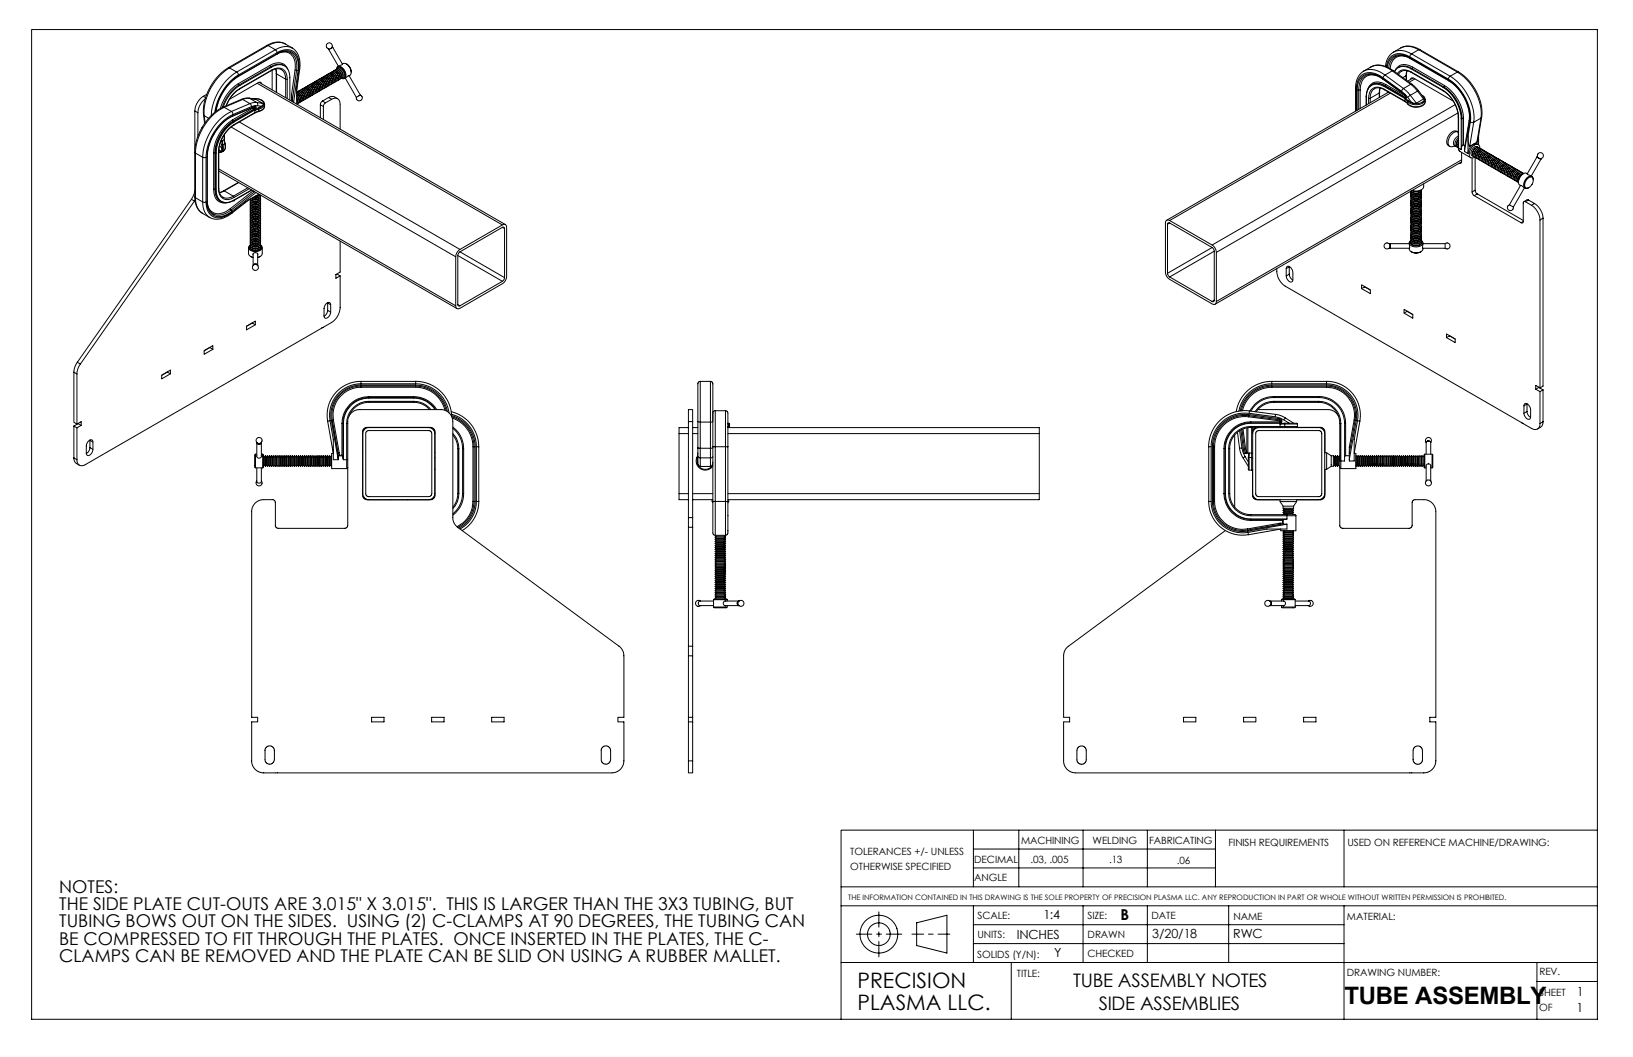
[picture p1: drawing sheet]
<svg xmlns="http://www.w3.org/2000/svg" width="432mm" height="279mm" viewBox="0 0 432 279" stroke-linecap="round" stroke-linejoin="round" font-family="sans-serif">
<defs><g id="words">
<text font-size="6.3" x="355.5" y="265.3">TUBE ASSEMBLY</text>
<g font-size="5.6">
<text x="226.7" y="261.2">PRECISION</text>
<text x="226.7" y="266.8">PLASMA LLC.</text>
</g>
<g font-size="4.9">
<text x="283.7" y="261">TUBE ASSEMBLY NOTES</text>
<text x="290.5" y="266.9">SIDE ASSEMBLIES</text>
</g>
<g font-size="4.7">
<text x="15.6" y="236.1">NOTES:</text>
<text x="15.6" y="240.6">THE SIDE PLATE CUT-OUTS ARE 3.015&quot; X 3.015&quot;. THIS IS LARGER THAN THE 3X3 TUBING, BUT</text>
<text x="15.6" y="245.2">TUBING BOWS OUT ON THE SIDES. USING (2) C-CLAMPS AT 90 DEGREES, THE TUBING CAN</text>
<text x="15.6" y="249.7">BE COMPRESSED TO FIT THROUGH THE PLATES. ONCE INSERTED IN THE PLATES, THE C-</text>
<text x="15.6" y="254.2">CLAMPS CAN BE REMOVED AND THE PLATE CAN BE SLID ON USING A RUBBER MALLET.</text>
</g>
<text font-size="4" x="296.3" y="243.3">B</text>
<g font-size="3.3">
<text x="275.9" y="243">1:4</text>
<text x="268.8" y="248.2">INCHES</text>
<text x="304.7" y="248">3/20/18</text>
<text x="326.1" y="248">RWC</text>
<text x="278.7" y="253.1">Y</text>
<text x="417" y="263.2">1</text>
<text x="416.9" y="267.5">1</text>
</g>
<g font-size="2.6">
<text x="224.8" y="225.9">TOLERANCES +/- UNLESS</text>
<text x="270" y="223.1">MACHINING</text>
<text x="288.9" y="223.1">WELDING</text>
<text x="303.8" y="223.1">FABRICATING</text>
<text x="324.8" y="223.7">FINISH REQUIREMENTS</text>
<text x="356.3" y="223.6">USED ON REFERENCE MACHINE/DRAWING:</text>
<text x="224.8" y="229.9">OTHERWISE SPECIFIED</text>
<text x="257.6" y="228.1">DECIMAL</text>
<text x="257.6" y="232.9">ANGLE</text>
<text x="272.5" y="228">.03, .005</text>
<text x="293.3" y="228.1">.13</text>
<text x="311.2" y="228.5">.06</text>
<text x="258.5" y="243">SCALE:</text>
<text x="287.5" y="242.8">SIZE:</text>
<text x="304.5" y="242.9">DATE</text>
<text x="326.2" y="243.2">NAME</text>
<text x="356.2" y="243.1">MATERIAL:</text>
<text x="258.5" y="248">UNITS:</text>
<text x="287.6" y="248">DRAWN</text>
<text x="258.4" y="253.2">SOLIDS (Y/N):</text>
<text x="287.5" y="253">CHECKED</text>
<text x="356.2" y="257.9">DRAWING NUMBER:</text>
<text x="407.1" y="257.8">REV.</text>
<text x="268.9" y="258.2">TITLE:</text>
<text x="407" y="263.2">SHEET</text>
<text x="407" y="267.2">OF</text>
</g>
<text font-size="2" x="224.3" y="237.9">THE INFORMATION CONTAINED IN THIS DRAWING IS THE SOLE PROPERTY OF PRECISION PLASMA LLC. ANY REPRODUCTION IN PART OR WHOLE WITHOUT WRITTEN PERMISSION IS PROHIBITED.</text>
</g></defs>
<g fill="none" stroke="#000" stroke-width=".26">
<path d="M8.4 7.8h414v261.6h-414zM60.4 17.9a14.1 14.1 0 0 0-6.6 12.4M60.4 17.9h.3M60.7 17.9a14.5 14.5 0 0 0-6.7 12.7M60.7 17.9l1.9 1.1M62.6 19a14.9 14.9 0 0 0-6.7 11.5M62.6 19l.4 .8M63 19.8a14 14 0 0 0-6.2 9.9M70.6 12h.3M70.6 12l-10.2 5.9M70.9 12a4.5 4.5 0 0 1 4.5-.4l1.8 1.1M70.9 12l1.9 1.1"/>
<path d="M70.9 12l-10.2 5.9M71.4 17.3a2.96 2.96 0 0 1 4.7 1M71.4 17.3l.1 .3a3.8 3.8 0 0 1 3.7-.2M71.4 17.3l-8.4 4.8M71.8 18.7l-8.5 4.8M71.8 18.5v.2M71.8 17.7a2.95 2.95 0 0 1 3.4-.3 2.95 2.95 0 0 1 1.4 3.1v6M71.8 18.5a2.51 2.51 0 0 1 2.9-.3 2.51 2.51 0 0 1 1.2 2.7M71.8 17.7l-.2-.1-8.4 4.9M71.8 17.7l-8.4 4.9M71.8 18.5l-8.4 4.9M72 18.6v5.2"/>
<path d="M72.8 13.1l.5 .8M72.8 13.1l-10.2 5.9M72.9 18.2l.1 1.2M72.9 18.2l.2 1.3M73 19.4l.1 .1M73 19.4v5M73.1 19.5v4.9M73.1 19.5l2.4 1.4M73.2 14.3a3.2 3.2 0 0 1 3.7-.4 3.2 3.2 0 0 1 1.6 3.3l-.1 1.4M73.2 14.3l-10.2 5.9M73.3 14.2l-.1 .1M73.3 13.9a3.5 3.5 0 0 1 5.4 1.2l.4 1.2v2.2"/>
<path d="M73.3 14.2a3.3 3.3 0 0 1 3.5-.6 3.3 3.3 0 0 1 2 2.9v2.1M73.3 13.9l-10.3 5.9M73.3 14.2l-10.3 5.9M74.2 13.9a2.97 2.97 0 0 1 3.9 3.3l-.1 1.3M74.4 18.4a2.65 2.65 0 0 0-2.6 .3M74.4 18.4h.1M74.4 18.4l.8 1 .3 1.5M75.4 11.6a4.8 4.8 0 0 0-4.8 .4M77.2 12.7a5.2 5.2 0 0 1 2 5.7M77.2 12.7a4.6 4.6 0 0 0-4.4 .4M78 18.5l.4 .1M78 18.5l-.9 6.4"/>
<path d="M78.4 18.6h.4M78.4 18.6l-1.1 7.8M78.8 18.6l-1.2 8.4M79.1 18.5l-.7 4.5v4.5M79.2 18.4l-.1 .1M79.2 18.4l-.8 5.7M86.1 20a.98 .98 0 0 1 1.6 .6 .98 .98 0 0 1-.2 1.7M86.5 19.8a.95 .95 0 0 1 1.6 .6 .98 .98 0 0 1-.2 1.7M86.8 12.9l.1 .2M86.9 19.5a.99 .99 0 0 1 1.6 .7 .97 .97 0 0 1-.3 1.6M86.9 19.9a1.69 1.69 0 0 1 1.1 1.8M86.9 13.1l2.6 4.4"/>
<path d="M87.3 19.3a.99 .99 0 0 1 1.6 .7 .97 .97 0 0 1-.3 1.6M87.3 19.6a1.68 1.68 0 0 1 1.1 1.8M87.6 12.7l-.7 .4M87.7 19.4a1.69 1.69 0 0 1 1.1 1.8M87.7 19.1a.98 .98 0 0 1 1.5 .6l.3 1-.1 .5-.4 .2M88 12.5l-.2-.2a.79 .79 0 0 0-.5-1 .79 .79 0 0 0-1 .6 .79 .79 0 0 0 .5 .9M88 12.5l-.4 .2M88 12.5l2.5 4.4M88.1 18.9a1.18 1.18 0 0 1 1.7 .9l.1 1-.5 .4M88.1 19.2a1.76 1.76 0 0 1 1 1.8M88.5 18.6a.98 .98 0 0 1 1.5 .7 .98 .98 0 0 1-.2 1.7M88.5 19a1.71 1.71 0 0 1 1 1.8"/>
<path d="M88.8 18.4a.99 .99 0 0 1 1.6 .7 .97 .97 0 0 1-.2 1.6M88.9 18.7a1.74 1.74 0 0 1 1 1.9M89 18.3a.83 .83 0 0 1 .8-.6 .83 .83 0 0 1 .8 .6 1.72 1.72 0 0 1 .3 2.4h-.5M89.2 18.2a1.18 1.18 0 0 1 1.7 1l.1 .9-.4 .4M89.2 18.5a1.69 1.69 0 0 1 1.1 1.8M89.3 17.6l-.4 .7M89.3 17.6a2.12 2.12 0 0 1 2.2 2.5l-.4 .6h-.8M89.6 18.3a1.74 1.74 0 0 1 1.1 1.8M90.5 16.9a1.78 1.78 0 0 1 2.3 1.7l.1 .7-.2 .5-1.6 .9M90.5 16.9l-1.2 .7M91.6 16.9a2.56 2.56 0 0 1 1.3 2.2M360.6 18.8a4.9 4.9 0 0 0-2.2 4.6"/>
<path d="M360.6 18.8a5.2 5.2 0 0 1 5.6 1M361.9 19.7a5.1 5.1 0 0 1 3.8 1.3M362 19.7a3.4 3.4 0 0 0-2.7 3.4v.7M362.5 17.7a5.5 5.5 0 0 1 5.9 1M363.9 20a3.1 3.1 0 0 0-4.2 3.2v.6M366.2 19.8l-.5 .8M366.2 19.8l1.9-1.1 4.9 3.6M366.2 19.8l4.9 3.6M368.4 18.7h-.2a5.7 5.7 0 0 0-5.7-1l-1.9 1.1M368.4 18.7l4.9 3.6M368.5 13.8a4.8 4.8 0 0 1 4.7 .4l10.3 6M368.5 13.8a4.6 4.6 0 0 0-2.1 3.7"/>
<path d="M368.7 15.1a3.9 3.9 0 0 1 4.1 .4M369.3 14.8a3.5 3.5 0 0 0-2.1 3.1M369.7 17.9a3.3 3.3 0 0 1 3.6 .2M370.4 12.7a5 5 0 0 1 5.1 .4M370.5 18.9a2.66 2.66 0 0 1 2.7 .3M370.5 18.9l-.7 .8M370.6 18.9h-.1M371.8 15a3.1 3.1 0 0 0-4.2 3.1M371.9 19.9l-.1 1.2M371.9 19.9v1.3M372 18.7l-.2 1.3-.9 .5M372.1 18.7l-.2 1.2"/>
<path d="M372.8 15.3a3.6 3.6 0 0 0-5.6 1l-.4 1.4M372.8 15a3.8 3.8 0 0 0-5.5 .6l-.7 2M372.8 15.3v.2M372.8 15l.3-.7 2-1.2 10.3 5.9M372.8 15l10.2 5.9M372.8 15.3l10.2 5.9M372.8 15.5l10.3 5.9M373.1 19l-.7-.3a2.17 2.17 0 0 0-2.9 .8M373.1 19l.1 .2M373.1 18.2a2.87 2.87 0 0 0-4.4 .7M373.1 18.2l8.5 4.9M373.1 19l8.5 4.9"/>
<path d="M373.2 19.2l8.4 4.8M373.3 18.1l8.4 4.9-.1 .1M373.3 18.1l-.2 .1M373.5 17.7a3 3 0 0 0-4.6 1l-.1 .1M373.5 17.7l-.2 .4M373.5 17.7l8.5 4.9M375.5 13.1h-.2a7 7 0 0 0-4.5-.6l-2.3 1.3M375.5 13.1l10.2 5.9M385.4 19a13.7 13.7 0 0 1 6.2 12.2M385.4 19l-1.9 1.2M385.7 19a13.2 13.2 0 0 1 6.1 12M385.7 19h-.3"/>
<path d="M51.5 29.3v10.3M52.3 29.8v6.2M53.8 25.5a5 5 0 0 0-2.3 3.8l.8 .5M53.8 25.5l.6 .3M53.8 30.3l.2 .3M53.8 30.3l.3 2.3M54 30.6l1.2 .7M54 30.6l.2 1.8M54.3 26.1a5.1 5.1 0 0 0-2 3.7M54.7 24.9l-.9 .6M57.8 40v.1M57.8 40v9.7"/>
<path d="M57.8 39.7l.4 .2M57.9 39.5l.3 .4M58 38.4l.7 .8M58.5 37.2h.1M58.6 37.2l-.3 .4M58.6 37v.2M58.7 39.2a.49 .49 0 0 1-.5 .7M58.7 38.2v1M58.7 38.2v.2M58.7 38.4l.1 .4a.98 .98 0 0 1-1 1.4M58.8 37.2l-.1 1M58.8 37.2l.1 1.1"/>
<path d="M58.9 38.3l.2 1.2-.5 .7M58.9 38.3l-.2 .1M59 28.3a14.2 14.2 0 0 0-7.5 11.9M59 28.3l.3 .1M59.3 37l.1 1-.5 .3M59.3 35.7v1.3M59.3 37l-.5 .2M59.3 28.4a14.5 14.5 0 0 0-7.6 12.1M59.3 28.4l1.9 1.1M59.4 36.8l.1 1.1M59.4 36.8l-.1 .2M59.4 35.5v1.3"/>
<path d="M59.5 37.9v.1a1.65 1.65 0 0 1-1.7 2.3M59.5 37.9a1.74 1.74 0 0 1-.5 2.1M59.5 37.9h.1M61.1 33.6l59.4 34.3M61.2 29.5a14.6 14.6 0 0 0-7.6 12.1M61.2 29.5l.4 .8M61.5 30.7a12.7 12.7 0 0 0-6.7 10.6M61.5 31.7a11.1 11.1 0 0 0-5 8.7M61.5 31.7l.2 .3a10.7 10.7 0 0 0-4.8 8.4M61.6 30.6l-.1 .1M61.6 30.3a13.5 13.5 0 0 0-7.1 11.3M61.8 32.1a10.6 10.6 0 0 0-4.8 8.3"/>
<path d="M61.8 32.1l.1 .1M61.8 33.1a8.9 8.9 0 0 0-4 6.9M61.9 32.9l-.1 .2M61.9 32.2a10.4 10.4 0 0 0-4.7 8.2M61.9 32.2l5.5-3.1 .3-.5v-.4l-.3-.1-5.8 2.5a13.1 13.1 0 0 0-6.9 10.8v11.9a3.4 3.4 0 0 0 3.6 3.9l1.2-.3 1.8-1.1M63 20.2a13.2 13.2 0 0 0-5.9 9.2M63 22.1a11.2 11.2 0 0 0-4.7 6.6M63 22.1l.2 .4M63 20.1a13.5 13.5 0 0 0-5.9 9.4M63 20.1v.1M63.2 22.5a11 11 0 0 0-4.5 5.9M63.2 22.5l.2 .1"/>
<path d="M63.3 32.2l58.3 33.7M63.3 23.5l-.7 .5a9 9 0 0 0-2.8 4M63.4 23.4l-.8 .5-1.5 1.6-1.3 2.5M63.4 23.4l-.1 .1M63.4 22.6a10.5 10.5 0 0 0-4.4 5.7M63.9 26.2l-4.9 2.1M65.8 26l-.8-.1-1.1 .4M65.8 26h.2M65.8 26l1.8 .2M66 26l-2.1 .2M66 26l1.9 1.1 1.6 .2M66 26l1.6 .2"/>
<path d="M66.1 27.4l.3 .3 .1 .5M66.1 27.4l-1.9-1.1-4.9 2.1M66.1 27.4l.7-.2a.95 .95 0 0 1 1.3 .3v.4M66.1 27.4l-4.9 2.1M66.5 28.2l.8-.3 1.8 .2-1.7 1.1v.6l-5.5 3.1a9.1 9.1 0 0 0-4.1 7.2v9.7a2.51 2.51 0 0 0 1.2 2.7 2.51 2.51 0 0 0 2.9-.3M66.5 28.2l-4.9 2.1M66.9 26.1h.2a2.37 2.37 0 0 1 2.8 1.4l.1 .6M66.9 28.6l.2 .3M66.9 28.6h.4M66.9 28.4v.2M66.9 28.6l-5.4 3.1M67.1 26.1a2.41 2.41 0 0 1 2.7 1.2 1.48 1.48 0 0 1-1.4 1.3"/>
<path d="M67.1 28.9l-5.4 3.1 .1 .1M67.1 28.9h.1M67.1 28.3l.2 .1M67.1 28.9l.2-.3h.4l-.4 .3M67.1 28.9h.2M67.2 28.2v.1M67.3 28.3v.1M67.3 28.9l.1 .2M67.3 28.3l-5.8 2.4M67.3 28.3h.1M67.3 28.9l-5.5 3.2M67.3 28.4v.2"/>
<path d="M67.3 28.6l-.2 .3M67.3 28.4h.1M67.3 28.6h.1M67.3 28.4h.4M67.3 29.9l-5.5 3.2M67.4 28.1l-.1 .2M67.6 26.2l1.9 1.1M68 22l64.8 37.5M68.4 28.6v.2M68.4 28.6h-.2M68.4 29.5l-1.1 .4M68.4 28.8v.6l-1.1 .5"/>
<path d="M68.4 28.8l-1 .4M68.5 21.8l65.1 37.6M69.2 22.2l-.4-.5-.5 .1-7.6 4.4M69.5 27.3a.48 .48 0 0 1-.4 .8M69.9 28.1a1.67 1.67 0 0 1-1.5 1.4M70 28.1a2.34 2.34 0 0 1-1.6 1.4M70 27.5l-.5 .8-1.1 .5M75.5 20.9h.4M75.5 20.9v4.9M75.9 20.9v5.2M77.1 24.9l.2 1.5M77.1 24.9v1.8"/>
<path d="M77.3 26.4l.2 .5M78.4 25.9l.3 1.2M78.4 25.8l.3 1.2M78.4 25.2a1.48 1.48 0 0 1 .3 2.2M78.4 25.2l.6 .6 .1 1M78.4 26.2l.3 1.5M78.8 24.2a.95 .95 0 0 1 1.6 .6 .98 .98 0 0 1-.2 1.7M78.8 24.5a1.71 1.71 0 0 1 1.1 1.9M79.2 24a1.18 1.18 0 0 1 1.7 1l.1 .9-.5 .4M79.2 24.3a1.76 1.76 0 0 1 1.1 1.8M79.5 26.6a1.66 1.66 0 0 0-1.1-1.9 1.71 1.71 0 0 1 .8 2.4l-.2 .1M79.6 23.8a1.15 1.15 0 0 1 1.7 .9l.1 1-.5 .4"/>
<path d="M79.6 24.1a1.69 1.69 0 0 1 1.1 1.8M79.8 26.7a1.15 1.15 0 0 0 0-1.9l-.8-.6-.6 .2a1.71 1.71 0 0 1 1.2 2.5l-.2 .1M80 23.5a.99 .99 0 0 1 1.5 .7 .96 .96 0 0 1-.2 1.6M80 23.9a1.69 1.69 0 0 1 1 1.8M80.4 23.3a.95 .95 0 0 1 1.5 .7l.3 .9-.1 .5-.4 .2M80.4 23.6a1.71 1.71 0 0 1 1 1.9M80.8 23.1a1.18 1.18 0 0 1 1.7 1v.9l-.4 .4M80.8 23.4a1.71 1.71 0 0 1 1 1.8M81.1 22.9a1.15 1.15 0 0 1 1.7 .9l.2 1-.5 .4M81.2 23.2a1.76 1.76 0 0 1 1 1.8M81.5 22.6a.99 .99 0 0 1 1.6 .7 .96 .96 0 0 1-.3 1.7M81.5 23a1.69 1.69 0 0 1 1.1 1.8"/>
<path d="M81.9 22.4a1.15 1.15 0 0 1 1.7 1l.1 .9-.5 .4M81.9 22.8a1.69 1.69 0 0 1 1.1 1.8M82.3 22.2a.97 .97 0 0 1 1.5 .7 .97 .97 0 0 1-.2 1.6M82.3 22.5a1.71 1.71 0 0 1 1.1 1.8M82.7 22a.95 .95 0 0 1 1.5 .6 .98 .98 0 0 1-.2 1.7M82.7 22.3a1.71 1.71 0 0 1 1 1.8M83.1 21.8a.99 .99 0 0 1 1.5 .6 .96 .96 0 0 1-.2 1.7M83.1 22.1a1.76 1.76 0 0 1 1 1.8M83.4 21.5a1.15 1.15 0 0 1 1.8 1l.1 .9-.5 .5M83.5 21.9a1.69 1.69 0 0 1 1 1.8M83.8 21.6a1.69 1.69 0 0 1 1.1 1.9M83.8 21.3a.98 .98 0 0 1 1.6 .6l.3 1-.2 .5-.3 .2"/>
<path d="M84.2 21.1a.95 .95 0 0 1 1.6 .6 .98 .98 0 0 1-.2 1.7M84.2 21.4a1.7 1.7 0 0 1 1.1 1.8M84.6 20.9a.98 .98 0 0 1 1.5 .6 .98 .98 0 0 1-.2 1.7M84.6 21.2a1.71 1.71 0 0 1 1.1 1.8M84.7 27.7v3.4M85 20.7a1.15 1.15 0 0 1 1.7 .9l.1 .9-.5 .5M85 21a1.68 1.68 0 0 1 1.1 1.8M85.3 26.7l-.4 .4-.2 .6 .8 .5M85.3 26.7l.8 .5M85.4 20.4a.99 .99 0 0 1 1.5 .7 .97 .97 0 0 1-.2 1.6M85.4 20.7a1.69 1.69 0 0 1 1 1.9M85.5 28.2v3.4"/>
<path d="M85.8 20.5a1.68 1.68 0 0 1 1 1.8M85.8 20.2a.95 .95 0 0 1 1.5 .6l.3 1-.1 .5-.4 .2M86.1 27.2l-.4 .4-.2 .6M86.2 20.3a1.71 1.71 0 0 1 1 1.8M86.6 20.1a1.7 1.7 0 0 1 1 1.8M86.9 25.8l.8-.3a1.95 1.95 0 0 1 1.6 .6M87.7 26.2a1.37 1.37 0 0 1 1.6-.1 1.37 1.37 0 0 1 .6 1.4v6.6M87.7 26.2l-.8-.4-1.6 .9M87.7 26.2l-1.6 1M91.3 20.6l2.9 5.1 1.1-.6M92.3 20l3 5.1M95.2 25.1a.79 .79 0 0 1 .6 1 .79 .79 0 0 1-1 .5 .79 .79 0 0 1-.6-.9"/>
<path d="M358.4 23.4l.2 .3M358.4 23.4v6M358.6 23.7a3.8 3.8 0 0 1 3.8-4.5l1.3 .3 1.4 .6 5.5 4M358.6 23.7v5.6M358.9 23.8a3.7 3.7 0 0 1 3.6-4.3l1.3 .3 1.3 .6 6.4 4.7a.5 .5 0 0 1 .4 .5 .5 .5 0 0 1-.4 .4l-5.5-3.1a2.89 2.89 0 0 0-3.3-.3 2.89 2.89 0 0 0-1.4 3M358.9 23.8h.4M358.9 23.8v5.3M359.3 23.8h.4M359.3 23.8v5.1M359.7 23.8v4.9M361.3 25.6h.1M361.9 26a2.54 2.54 0 0 1 1.2-2.7 2.54 2.54 0 0 1 2.9 .3l5.5 3.2v-.6l1.7 .9"/>
<path d="M361.9 26h.4M361.9 26v1.4M362.3 26v1.2M362.7 22.4a3.2 3.2 0 0 1 3.5 .2M363.4 23.5a2.62 2.62 0 0 1 2.7 .2M363.5 23.4l-.9 1-.3 1.6M364.7 24.6v1.2M364.7 24.6l-2.4 1.4M364.8 24.5l-.1 .1M364.8 24.5v1.2M364.9 23.3l-.2 1.3M365 23.3l-.2 1.2"/>
<path d="M365.7 20.8v.2M365.7 21l5.8 4.2M365.7 21h.1M366 23.6l.1 .1M366.1 23.7l5.5 3.2M366.1 22.7l-.1 .2M366.1 22.7a2.91 2.91 0 0 0-3.3-.4 2.91 2.91 0 0 0-1.5 2.9v2.6M366.1 22.7l5.5 3.2M366.2 22.6l5.5 3.2M366.2 22.6l-.1 .1M366.4 22.4a2.92 2.92 0 0 0-4.8 1.4M366.4 22.4l-.2 .2"/>
<path d="M366.4 22.4l5.3 3M366.9 24.2v.3M367 24.3l.1 .1M367.2 24.3l-58.7 33.9M367.6 24.6l-58.3 33.7M370.6 24.1l.9 .7 1.7 2.3M371.1 23.4l-.5 .7M371.1 23.4l1.8 1.8M371.5 25.1v.1M371.5 25.2l.2 .2M371.5 26.2l.7 .6M371.6 26.9l.6 .6"/>
<path d="M371.6 26.9l-.1-.1 .7 .6M371.6 25.9l-.1 .1M371.7 25.8l.1 .1h-.2M371.7 25.8l-.1 .1M371.7 25.4l.1 .2M371.7 25.8h.1M371.8 25.6v.1M371.8 25.6l-.1 .2M371.8 25.7l-.1 .1M372.2 27.4v.1M372.2 26.8v.6M372.3 26.5l.1 .1"/>
<path d="M372.9 25.2l-.7 .5M372.9 25.2l1.6 2.1M373 21l.2-.4 .6 .1 10.5 6M373 22.3l1.8 1.8M373 22.3l-1.9 1.1M373.2 27.1l.8 .2h.5M373.3 22.3l1.8 1.7M373.3 22.3h-.3M373.7 20.6l-1.5 .8M374.1 20.9l-1.5 .8M374.8 24.1l1.6 2.1M374.8 24.1l-1.9 1.1"/>
<path d="M375.1 24l-.3 .1M375.1 24l1.4 2-2 1.3M376 25.2l.6 .4 .3 .7M376.1 25.3a1.03 1.03 0 0 1 .5 1.1 1.03 1.03 0 0 1-1 .8 3.6 3.6 0 0 1-3.3-.5l-.1 .1M376.9 26.9a2.46 2.46 0 0 1-3.3 1.4l-.8-.4-.6-.4M376.9 26.3a2.3 2.3 0 0 1-2.9 1.4l-.9-.2-.9-.7M376.9 26.8a2.3 2.3 0 0 1-2.9 1.4l-1.3-.4-.5-.4M376.9 26.3v.5M381.6 23.9v.1M381.6 23.1a10.7 10.7 0 0 1 4.8 8.3M381.6 23.9a9.1 9.1 0 0 1 4.1 7.1M381.6 24a8.8 8.8 0 0 1 4 6.9"/>
<path d="M382 22.6a11.1 11.1 0 0 1 5 8.7M382 22.6l-.3 .4a10.6 10.6 0 0 1 4.9 8.3M383 21.2l.1 .2M383 21.2a12.1 12.1 0 0 1 5.6 10.8M383.1 21.4a11.7 11.7 0 0 1 5.4 10.5M383.5 20.2a13.6 13.6 0 0 1 6.2 12.1M383.5 20.2l-.5 .6a13 13 0 0 1 5.8 11.4M384.8 27.7l-64.3 37.1M385.5 29.9l-63.9 36.8M385.6 34.9a2.48 2.48 0 0 0-2.7 2.6v.6l.3 .5a1.49 1.49 0 0 0 1.6 0M385.6 34.9a1.95 1.95 0 0 0-2.8 1.5 1.47 1.47 0 0 0 .5 2.3M385.6 34.9h.1"/>
<path d="M385.6 39l.1 .7 .4 .3M385.6 30.9l.1 .1M385.6 39l.1 .1M385.6 38v1M385.6 37.8l-.1 .6M385.6 37a1.19 1.19 0 0 0 0 2M385.6 36a1.74 1.74 0 0 0-1 2.5l.4 .2M385.6 37l-.5 1.2M385.6 36.4a1.72 1.72 0 0 0-.6 2.3l.2 .1M385.6 30.9v8.1M385.7 39.1l.4 1M385.7 39.1l.7 .4"/>
<path d="M385.7 31v8.1M386.4 31.4v8.1M386.6 31.3h.4M386.6 31.3v7.3l-.2 .9M386.6 31.3l-.2 .1M387 38.3l-.4 .3M387 38.3l.4 .2M387 31.3v7M387.3 39.8v.3l.9 .5M388.2 36v.9a2.29 2.29 0 0 0 .4 1.8M388.2 36v4.6M388.5 31.9l.1 .1"/>
<path d="M388.5 31.9l-1.2 7.9M388.6 32l-1.3 7.8M388.8 32.2l.9 .1M388.8 32.2l-.6 3.8M389.6 38.1a3 3 0 0 0-1.4 2.5M389.6 38.1l.7-.1 .6 .2M389.6 38.1l-1 .6M389.7 32.3l-1.1 6.4M389.8 38.9h.1M390.2 39.1l-.7 .8-.2 .8M390.5 37.6l-.9 .5M390.6 39.3l-.7 .8-.2 .8"/>
<path d="M390.8 38.9a.99 .99 0 0 0-1.6 .7 .97 .97 0 0 0 .3 1.6M391 35.8v2.5M391 39.6l-.6 .5-.3 1M391.2 39.2a.95 .95 0 0 0-1.6 .6 .98 .98 0 0 0 .2 1.7M391.3 39.2a.93 .93 0 0 0-.6-1.1 .93 .93 0 0 0-1.1 .4 2.58 2.58 0 0 0-.9 3.1l.5 .2 .7-.2M391.4 39.8l-.6 .5-.3 1M391.6 39.4a.98 .98 0 0 0-1.6 .6 .98 .98 0 0 0 .2 1.7M391.6 31.2l-1.9 1.1M391.6 31.2l-1.1 6.4M391.8 31l-.2 .2M391.8 31l-1 5.8-.3 .8M391.9 39.6a.95 .95 0 0 0-1.5 .6l-.3 1 .1 .5 .4 .2"/>
<path d="M392.3 39.8a.99 .99 0 0 0-1.5 .6 .97 .97 0 0 0 .2 1.7M51.4 53.1l-.8-.4-30.2 43.1M51.4 53.1l-30.1 43.1M51.5 52a4.8 4.8 0 0 0 2 4.3M51.5 40.2l.2 .3M51.5 52l.1 .2a5.1 5.1 0 0 0 1.9 4.1M51.5 50.4l-.2 1-.7 1.3M51.5 40.2v11.8M51.6 52.9l-.2 .2M51.7 40.5v11.8l1.9 1.1v-11.8M51.7 40.5l1.9 1.1M53.5 56.3l2 1.2"/>
<path d="M53.6 41.6h.9M54.5 53.4h-.9a4.4 4.4 0 0 0 1.9 4.1M54.5 41.6v11.8M54.8 53.1a3.5 3.5 0 0 0 1.7 3.5M54.8 41.3l-.1 .1M54.8 53.1l-.1 .2M54.8 41.3v11.8M54.9 54.2a3 3 0 0 0 4.9 1.7l1.1-.7M56.5 50.1a2.93 2.93 0 0 0 3.7 3.4M56.5 40.4h.4M56.5 50.1h.4M56.5 40.4v9.7"/>
<path d="M56.9 50.1a3.2 3.2 0 0 0 1.5 3.2M56.9 50.1a3.6 3.6 0 0 0 2.2 3.5l1.6-.1 .9-.4M56.9 40.4h.1M56.9 40.4v9.7M57 40.4h.2M57 40.4v9.8h.2M57.2 40.4v9.8a2.87 2.87 0 0 0 1.3 3 2.87 2.87 0 0 0 3.4-.3M57.8 49.7a2.64 2.64 0 0 0 1.1 2.4M57.8 49.7v.1M57.8 45.2l63 36.4M57.8 44.7l62.7 36.1M58.9 52.1v.1"/>
<path d="M59.2 50.4l-1.2 .5M59.2 50.4l.1 .1M59.3 50.5l-1.3 .4M59.3 50.5l2.4 1.4M60.9 55.2l.2 .3M61.1 55.5a4.3 4.3 0 0 1-4.9 1M61.1 55.5l.2 .3M61.3 56.3a5.4 5.4 0 0 1-5.8 1.2M61.4 56.1l-.1 .2M61.7 51.9l-1.5 .5-1.3-.2M61.7 51.9l.2 .3M61.9 53h.1"/>
<path d="M61.9 53l-.3 .1M61.9 52.9v.1M61.9 52.9l4.7-2.7-4.7 2.8M63.1 48.2l-3.9 2.2M63.1 48.3l-3.8 2.2M65.5 49.6l-3.8 2.3M65.9 52.8l-4.6 3.5M65.9 49.9l-4 2.3M66.2 52.6a.97 .97 0 0 0 1.3 1.1 .99 .99 0 0 0 1.4-1.1M66.2 53.1a.97 .97 0 0 0 1.3 1 .99 .99 0 0 0 1.4-1M66.2 53.5a.97 .97 0 0 0 1.3 1 .99 .99 0 0 0 1.4-1M66.2 54a.97 .97 0 0 0 1.3 1 .99 .99 0 0 0 1.4-1"/>
<path d="M66.2 54.4a.97 .97 0 0 0 1.3 1 .99 .99 0 0 0 1.4-1M66.2 54.8a.97 .97 0 0 0 1.3 1.1 .99 .99 0 0 0 1.4-1.1M66.2 55.3a.97 .97 0 0 0 1.3 1 .99 .99 0 0 0 1.4-1M66.2 55.7a.97 .97 0 0 0 1.3 1.1 .99 .99 0 0 0 1.4-1.1M66.2 56.2a.97 .97 0 0 0 1.3 1 .99 .99 0 0 0 1.4-1M66.2 56.6a.97 .97 0 0 0 1.3 1.1 .99 .99 0 0 0 1.4-1.1M66.2 57.1a.97 .97 0 0 0 1.3 1 .99 .99 0 0 0 1.4-1M66.2 57.5a.97 .97 0 0 0 1.3 1 .99 .99 0 0 0 1.4-1M66.2 58a.97 .97 0 0 0 1.3 1 .99 .99 0 0 0 1.4-1M66.2 58.4a.97 .97 0 0 0 1.3 1l1-.2 .4-.4v-.4M66.2 58.9a.97 .97 0 0 0 1.3 1l1-.3 .4-.3v-.4M66.2 59.3a.97 .97 0 0 0 1.3 1l1-.2 .4-.4v-.4"/>
<path d="M66.2 59.8a.97 .97 0 0 0 1.3 1l1-.3 .4-.3v-.4M66.5 52.5a1.71 1.71 0 0 0 2.1 0M66.5 52.9a1.79 1.79 0 0 0 2.1 0M66.5 53.4a1.71 1.71 0 0 0 2.1 0M66.5 53.8a1.71 1.71 0 0 0 2.1 0M66.5 54.3a1.71 1.71 0 0 0 2.1 0M66.5 54.7a1.71 1.71 0 0 0 2.1 0M66.5 55.2a1.71 1.71 0 0 0 2.1 0M66.5 55.6a1.71 1.71 0 0 0 2.1 0M66.5 56a1.71 1.71 0 0 0 2.1 0M66.5 56.5a1.71 1.71 0 0 0 2.1 0M66.5 56.9a1.71 1.71 0 0 0 2.1 0"/>
<path d="M66.5 57.4a1.71 1.71 0 0 0 2.1 0M66.5 57.8a1.71 1.71 0 0 0 2.1 0M66.5 58.3a1.71 1.71 0 0 0 2.1 0M66.5 58.7a1.71 1.71 0 0 0 2.1 0M66.5 59.2a1.71 1.71 0 0 0 2.1 0M66.5 59.6a1.71 1.71 0 0 0 2.1 0M66.9 50.4l-6 4.8M67 50.5l.3 .2M67.3 50.7l-6.2 4.8M67.3 50.7h.1M67.7 50.9l-6.4 4.9M68.4 51.3l-3.5 2-3.5 2.8a4.4 4.4 0 0 1-5.7 .7l-.9-1.4-.3-2"/>
<path d="M68.6 51.6l-.5 .3h-.8M68.7 51.5l-1.2 .4M68.7 51.5l-1 .2M68.9 51.7a1.27 1.27 0 0 1-2.1 .9l-.4-.1M68.9 52.2a.99 .99 0 0 1-1.4 1l-.7-.1-.6-.5M68.9 51.6a1.66 1.66 0 0 1-2 .6l1 .2 .7-.4M308.4 58.3l.5-.2 .4 .2 11.2 6.5a2.44 2.44 0 0 1 1.1 1.9v13a.68 .68 0 0 1-.3 .7 .68 .68 0 0 1-.8-.1l-11.2-6.4a2.36 2.36 0 0 1-1.1-2v-13zM308.7 59.3v12.9M309.3 58.9h-.4l-.2 .4M309.3 58.9l-.6 .4M309.3 58.9l11.2 6.5M373.1 50.9a1.18 1.18 0 0 0 1.7 1l.8-.3 .2-.7"/>
<path d="M373.1 51.4a1.18 1.18 0 0 0 1.7 1l.8-.4 .2-.6M373.1 51.8a1.18 1.18 0 0 0 1.7 1l.8-.3 .2-.7M373.1 52.3a1.18 1.18 0 0 0 1.7 1l.8-.4 .2-.6M373.1 52.7a.97 .97 0 0 0 1.3 1 .97 .97 0 0 0 1.4-1M373.1 53.2a.97 .97 0 0 0 1.3 1 .97 .97 0 0 0 1.4-1M373.1 53.6a.97 .97 0 0 0 1.3 1 .97 .97 0 0 0 1.4-1M373.1 54.1a.97 .97 0 0 0 1.3 1 .97 .97 0 0 0 1.4-1M373.1 54.5a.97 .97 0 0 0 1.3 1 .97 .97 0 0 0 1.4-1M373.1 54.9a.97 .97 0 0 0 1.3 1.1 .97 .97 0 0 0 1.4-1.1M373.1 55.4a.97 .97 0 0 0 1.3 1 .97 .97 0 0 0 1.4-1M373.1 55.8a.97 .97 0 0 0 1.3 1.1 .97 .97 0 0 0 1.4-1.1M373.1 56.3a.97 .97 0 0 0 1.3 1 .97 .97 0 0 0 1.4-1"/>
<path d="M373.1 56.7a.97 .97 0 0 0 1.3 1 .97 .97 0 0 0 1.4-1M373.1 57.2a.97 .97 0 0 0 1.3 1 .97 .97 0 0 0 1.4-1M373.1 57.6a1.18 1.18 0 0 0 1.7 1l.8-.3 .2-.7M373.1 58.1a1.18 1.18 0 0 0 1.7 1l.8-.4 .2-.6M373.1 58.5a1.28 1.28 0 0 0 2 .9l.7-.5v-.4M373.1 58.9v.1a1.28 1.28 0 0 0 2 .9l.7-.5v-.5M373.1 59.4a1.28 1.28 0 0 0 2 .9l.7-.5v-.4M373.1 59.8a.97 .97 0 0 0 1.3 1.1 .97 .97 0 0 0 1.4-1.1M373.4 50.8a1.68 1.68 0 0 0 2.1 0M373.4 51.2a1.68 1.68 0 0 0 2.1 0M373.4 51.7a1.68 1.68 0 0 0 2.1 0M373.4 52.1a1.68 1.68 0 0 0 2.1 0"/>
<path d="M373.4 52.6a1.68 1.68 0 0 0 2.1 0M373.4 53a1.68 1.68 0 0 0 2.1 0M373.4 53.5a1.68 1.68 0 0 0 2.1 0M373.4 53.9a1.68 1.68 0 0 0 2.1 0M373.4 54.4a1.68 1.68 0 0 0 2.1 0M373.4 54.8a1.68 1.68 0 0 0 2.1 0M373.4 55.2a1.68 1.68 0 0 0 2.1 0M373.4 55.7a1.68 1.68 0 0 0 2.1 0M373.4 56.1a1.68 1.68 0 0 0 2.1 0M373.4 56.6a1.68 1.68 0 0 0 2.1 0M373.4 57a1.68 1.68 0 0 0 2.1 0M373.4 57.5a1.68 1.68 0 0 0 2.1 0"/>
<path d="M373.4 57.9a1.68 1.68 0 0 0 2.1 0M373.4 58.4a1.68 1.68 0 0 0 2.1 0M373.4 58.8a1.68 1.68 0 0 0 2.1 0M373.4 59.2a1.68 1.68 0 0 0 2.1 0M373.4 59.7a1.68 1.68 0 0 0 2.1 0M375.6 50.3a2.1 2.1 0 0 1-2.2 .1 1.68 1.68 0 0 0 2.1 0M375.8 50.2a1.6 1.6 0 0 1-2.7 .3 1.18 1.18 0 0 0 1.7 1l.8-.4 .2-.6M376.4 48.6a1.58 1.58 0 0 1-1.9 1.9l-1.1-.2M386.1 40.1l2.8 1.6M386.5 42.8l-65.2 37.6M386.5 40.3v2.5l-.3 .4h-.4M386.5 42.2l-64.9 37.5"/>
<path d="M389 40.4h.1M389.3 50.7l.1 .6 .4 .4M389.3 41.8v8.9M389.8 51.7l12.4 7.2M390.1 41.6v8.7l-.8 .4M390.1 50.3l.1 .5 .4 .4M390.6 51.2l-.8 .5M390.6 51.2l12.2 7.1M391.8 40l-.6 .5-.3 1.1M392.2 40.2l-.8 .8-.1 .8M392.6 40.4l-.8 .8-.2 .8M392.7 40a.97 .97 0 0 0-1.5 .7 .97 .97 0 0 0 .2 1.7"/>
<path d="M392.9 40.7l-.5 .5-.4 1M393.1 40.3a.98 .98 0 0 0-1.5 .6 .98 .98 0 0 0 .2 1.7M393.3 40.9l-.6 .5-.3 1M393.5 40.5a.95 .95 0 0 0-1.6 .6 .98 .98 0 0 0 .3 1.7M393.7 41.1l-.6 .5-.3 1.1M393.9 40.7a.98 .98 0 0 0-1.6 .6l-.3 1 .2 .5 .3 .2M394.1 41.3l-.7 .8-.2 .8M394.3 40.9a.97 .97 0 0 0-1.6 .7 .97 .97 0 0 0 .2 1.6M394.5 41.6l-.8 .8-.1 .7M394.7 41.1a.99 .99 0 0 0-1.6 .7 .96 .96 0 0 0 .2 1.7M394.9 41.8l-.6 .5-.3 1M395 41.4a.95 .95 0 0 0-1.5 .6 .98 .98 0 0 0 .2 1.7"/>
<path d="M395.2 42l-.5 .5-.3 1.1M395.4 41.6a.97 .97 0 0 0-1.5 .6 .97 .97 0 0 0 .2 1.7M395.6 42.2l-.7 .8-.2 .8M395.8 41.8a.95 .95 0 0 0-1.5 .7l-.3 .9 .1 .5 .4 .2M396 42.4l-.7 .8-.2 .8M396.2 42a.99 .99 0 0 0-1.6 .7 .96 .96 0 0 0 .3 1.6M396.4 42.7l-.7 .8-.2 .7M396.6 42.3a.97 .97 0 0 0-1.6 .6 .97 .97 0 0 0 .2 1.7M396.8 42.9l-.6 .5-.3 1M397 42.5a1.18 1.18 0 0 0-1.8 1v.9l.4 .4M397.2 43.1l-.6 .5-.3 1.1M397.3 42.7a.95 .95 0 0 0-1.5 .6 .98 .98 0 0 0 .2 1.7"/>
<path d="M397.6 43.3l-.8 .8-.1 .8M397.7 42.9a.99 .99 0 0 0-1.5 .7l-.3 .9 .1 .5 .4 .2M398 43.6l-.8 .8-.2 .7M398.1 43.2a.97 .97 0 0 0-1.5 .6 .97 .97 0 0 0 .2 1.7M398.3 43.8l-.7 .8-.2 .7M398.5 43.4a.99 .99 0 0 0-1.6 .6 .96 .96 0 0 0 .3 1.7M398.7 44l-.6 .5-.3 1.1M398.9 43.6a.95 .95 0 0 0-1.6 .6 .98 .98 0 0 0 .3 1.7M399.1 44.2l-.6 .5-.3 1.1M399.1 54.1a.79 .79 0 0 0-.5 1 .79 .79 0 0 0 1 .5 .79 .79 0 0 0 .6-.9M399.1 54.1l1.1 .6M399.3 43.8a1.16 1.16 0 0 0-1.7 1l-.1 .9 .4 .4"/>
<path d="M399.5 44.4l-.7 .9-.2 .7M399.7 44a.97 .97 0 0 0-1.6 .7l-.3 1.2 .5 .5M399.9 44.7l-.8 .8-.1 .7M400 44.3a.99 .99 0 0 0-1.5 .6 .96 .96 0 0 0 .2 1.7M400.3 44.9l-.8 .8-.1 .7M400.4 44.5a.95 .95 0 0 0-1.5 .6 .98 .98 0 0 0 .2 1.7M400.6 45.1l-.5 .5-.3 1.1M400.8 44.7a1.18 1.18 0 0 0-1.7 1l-.1 .9 .5 .4M401 45.3l-.5 .6-.4 1M401.2 44.9a.95 .95 0 0 0-1.6 .7l-.2 .9 .1 .5 .4 .2M401.4 45.6l-.7 .8-.2 .7M401.6 45.1a.99 .99 0 0 0-1.6 .7 .96 .96 0 0 0 .3 1.7"/>
<path d="M401.8 45.8l-.7 .8-.2 .7M402 45.4a.97 .97 0 0 0-1.6 .6 .97 .97 0 0 0 .2 1.7M402.1 49l1.1 .7M402.1 49l-3 5.1M402.2 46l-.8 .8-.1 .8M402.4 45.6a1.18 1.18 0 0 0-1.8 1v.9l.4 .4M402.7 45.8a.95 .95 0 0 0-1.5 .7 .98 .98 0 0 0 .2 1.6M402.8 58.5a.33 .33 0 0 1-.2 .4 .33 .33 0 0 1-.4 0M402.8 45.9a2.53 2.53 0 0 0-1.3 2.2M402.8 58.5l-.6 .4M402.9 45.8a1.7 1.7 0 0 0-1.4 2.5M403.1 49.7l-2.9 5"/>
<path d="M403.4 53.3a.36 .36 0 0 0-.4 0 .36 .36 0 0 0-.2 .4v4.8M403.4 53.3l1.6 1M403.8 45.9l1.3 .7M403.9 45.9a1.8 1.8 0 0 0-2.3 1.7v1l.4 .4M403.9 47.2a.83 .83 0 0 1 1.2-.4 .83 .83 0 0 1 .3 1.2 1.94 1.94 0 0 1-1.8 1.7 1.57 1.57 0 0 1 .3-2.5zM404.2 52.9l-.4-.1-.9 .5M404.2 52.9l-.8 .4M404.2 52.9l1.6 .9M405 54.3a5 5 0 0 1 2.2 3.8M405.1 46.6l.3 .4v.6M405.1 46.6a2.1 2.1 0 0 0-1.9 3.1l.5 .1 .6-.2M405.8 53.8a5 5 0 0 1 2.2 3.9"/>
<path d="M405.8 53.8l-.8 .5M406.4 41.5l.1-.2a.79 .79 0 0 1 .6-.9 .79 .79 0 0 1 1 .5 .79 .79 0 0 1-.5 1l-.2 .2M406.4 41.5l.1 .1M406.4 41.5l-2.6 4.5M406.5 41.6l.9 .5M407.2 58.1v44.4M407.4 42.1l-2.5 4.4M408 57.7l-.8 .4M408 57.7v44.4l-.8 .4M65.7 65.5l.1 1.8 .3 .4 .8 .3M66.1 64.8a.79 .79 0 0 0-.4 .8 .79 .79 0 0 0 .7 .7 2.11 2.11 0 0 0 2.9-.8l-.4-.7M66.1 64.8l-.1 .2a1.15 1.15 0 0 0 1.5 1.3l1.4-.5 .3-.4-.3-.6"/>
<path d="M66.2 60.2a.97 .97 0 0 0 1.3 1l1-.2 .4-.4v-.4M66.2 60.6a.97 .97 0 0 0 1.3 1.1l1-.3 .4-.3v-.5M66.2 61.1a.97 .97 0 0 0 1.3 1l1-.2 .4-.4v-.4M66.2 61.5a.97 .97 0 0 0 1.3 1l1-.2 .4-.3v-.5M66.2 62a.97 .97 0 0 0 1.3 1l1-.2 .4-.4v-.4M66.2 62.4a.97 .97 0 0 0 1.3 1l1-.2 .4-.4v-.4M66.2 62.9a.97 .97 0 0 0 1.3 1l1-.3 .4-.3v-.4M66.2 63.3a.97 .97 0 0 0 1.3 1l1-.2 .4-.4v-.4M66.2 63.8a.97 .97 0 0 0 1.3 1l1-.3 .4-.3v-.4M66.2 64.2a.97 .97 0 0 0 1.3 1 .99 .99 0 0 0 1.4-1M66.2 64.6a.97 .97 0 0 0 1.3 1.1 .99 .99 0 0 0 1.4-1.1M66.2 65.1a.97 .97 0 0 0 1.3 1 .99 .99 0 0 0 1.4-1"/>
<path d="M66.3 67.8l.6 .3M66.5 60a1.71 1.71 0 0 0 2.1 0M66.5 60.5a1.71 1.71 0 0 0 2.1 0M66.5 60.9a1.71 1.71 0 0 0 2.1 0M66.5 61.4a1.71 1.71 0 0 0 2.1 0M66.5 61.8a1.71 1.71 0 0 0 2.1 0M66.5 62.3a1.71 1.71 0 0 0 2.1 0M66.5 62.7a1.71 1.71 0 0 0 2.1 0M66.5 63.2a1.71 1.71 0 0 0 2.1 0M66.5 63.6a1.71 1.71 0 0 0 2.1 0M66.5 64.1a1.71 1.71 0 0 0 2.1 0M66.5 64.5a1.71 1.71 0 0 0 2.1 0"/>
<path d="M66.5 64.9a1.71 1.71 0 0 0 2.1 0M66.5 65.4a1.71 1.71 0 0 0 2.1 0M66.9 67.4a.6 .6 0 0 1 .6-.6 .6 .6 0 0 1 .6 .6M66.9 67.1v3.1M68.1 67.1v3.1a.63 .63 0 0 0-.5-.5 .63 .63 0 0 0-.6 .4M68.8 67.8l-.7 .3M69.3 65.5v1.8l-.4 .4-.8 .3M88.8 72.6l.3-.1 .8 .4M89.9 72.9v8.4a5 5 0 0 1-2.2 3.9l-2.6 1.5M89.9 63.7v8.2l-1.1 .7v1l1.1-.7M121.1 67.5l11.7 6.9M121.1 67.5v13"/>
<path d="M121.6 65.9a2.36 2.36 0 0 0-1.1 2M121.6 66.6l-.4 .4-.1 .5M121.6 65.9l11.2-6.4a.68 .68 0 0 1 .8-.1 .68 .68 0 0 1 .4 .7v13a2.36 2.36 0 0 1-1.2 1.9l-11.2 6.5a.69 .69 0 0 1-.8 .1 .69 .69 0 0 1-.3-.8v-12.9M121.6 66.6l11.8 6.8M132.8 60.1l.4-.1 .2 .4M132.8 60.1l.6 .3M132.8 60.1l-11.2 6.5M132.8 74.4l-11.2 6.4M133.4 73.4l-.2 .5-.4 .5M133.4 60.4v13M308.7 72.2l.2 .6 .4 .4M309.3 73.2l11.2 6.5"/>
<path d="M320.5 65.4l.4 .4 .2 .6M320.5 65.4l-11.8 6.8M321.1 79.4a.35 .35 0 0 1-.2 .3 .35 .35 0 0 1-.4 0M321.1 79.4l-.6 .3M321.1 66.4l-11.8 6.8M321.1 66.4v13M337.6 71a5 5 0 0 0 2.3 4.6l62.5 36.1M340.1 71l.1-.5a1.28 1.28 0 0 1 1.7 1.5l-.2 2.4a1.26 1.26 0 0 1-1.6-1.5M340.1 71v1.9M340.9 72.5l.3 .9 .7 .6M340.9 70.5l-.8 .5M340.9 70.4v2.1"/>
<path d="M340.9 72.5l-.8 .4M360 75.3l2.4 1.3v1l-2.4-1.3zM360.8 75.8l-.8 .5M360.8 75.8l1.6 .9M360.8 75.8h.1M367.6 64.4v1.2M372.6 64.4h-5.3a.8 .8 0 0 0-1.1 .1 .8 .8 0 0 0 0 1.1 .8 .8 0 0 0 1.1 0h5.4M372.6 65.6a1.76 1.76 0 0 0 2.6 1.1l.9-.4 .2-.7M372.6 64.2v1.4M373.1 63.5l-.5 .7M373.1 63.6a.83 .83 0 0 0-.1 1 .83 .83 0 0 0 .9 .3 1.72 1.72 0 0 0 2.2-.8l-.3-.5M373.1 60.3a.97 .97 0 0 0 1.3 1 .97 .97 0 0 0 1.4-1"/>
<path d="M373.1 60.7a.97 .97 0 0 0 1.3 1.1 .97 .97 0 0 0 1.4-1.1M373.1 61.2a.97 .97 0 0 0 1.3 1 .97 .97 0 0 0 1.4-1M373.1 61.6a.97 .97 0 0 0 1.3 1.1 .97 .97 0 0 0 1.4-1.1M373.1 62.1a.97 .97 0 0 0 1.3 1 .97 .97 0 0 0 1.4-1M373.1 62.5a.97 .97 0 0 0 1.3 1 .97 .97 0 0 0 1.4-1M373.1 62.9a.97 .97 0 0 0 1.3 1.1 .97 .97 0 0 0 1.4-1.1M373.1 63.4a.97 .97 0 0 0 1.3 1 .97 .97 0 0 0 1.4-1M373.1 63.8a.97 .97 0 0 0 1.3 1.1 .97 .97 0 0 0 1.4-1.1M373.2 66.5a2.59 2.59 0 0 0 2.5 0M373.4 60.1a1.68 1.68 0 0 0 2.1 0M373.4 60.6a1.68 1.68 0 0 0 2.1 0M373.4 61a1.76 1.76 0 0 0 2.1 0"/>
<path d="M373.4 61.5a1.76 1.76 0 0 0 2.1 0M373.4 61.9a1.76 1.76 0 0 0 2.1 0M373.4 62.4a1.76 1.76 0 0 0 2.1 0M373.4 62.8a1.76 1.76 0 0 0 2.1 0M373.4 63.3a1.76 1.76 0 0 0 2.1 0M373.4 63.7a1.76 1.76 0 0 0 2.1 0M373.4 64.2a1.76 1.76 0 0 0 2.1 0M375.8 63.5a.8 .8 0 0 1 .4 .9 .8 .8 0 0 1-.6 .6 2.09 2.09 0 0 1-3-.8M376.3 64.4h5.8a.8 .8 0 0 1 1.1 .1 .8 .8 0 0 1 0 1.1 .8 .8 0 0 1-1.1 0M376.3 64.2l-.1 1.5 5.9-.1M382.1 64.4v1.2M19.5 98.4v13.2l.8 .5"/>
<path d="M20.3 98.8v13.3M20.4 95.8a4.7 4.7 0 0 0-.9 2.6l.8 .4M20.4 95.8l.9 .4M21.3 96.2a4.7 4.7 0 0 0-1 2.6M42.8 99.2l2.3-1.4v1l-2.3 1.4zM44.3 98.4l.8 .4M44.3 98.4l-1.5 .8M44.3 98.3v.1M54 92.7l2.3-1.3v.9l-2.3 1.4zM55.5 91.8l-1.5 1M55.5 91.9l.8 .4M65.2 86.2l2.3-1.3v1l-2.3 1.3z"/>
<path d="M66.7 85.3l-1.5 1M66.7 85.4l.8 .5M85.1 86.7l-62.5 36.1a1.36 1.36 0 0 1-1.6 .2 1.36 1.36 0 0 1-.7-1.5M85.1 86.7h.1M86.2 80.3l.5-.3a.52 .52 0 0 1 .5 0 .52 .52 0 0 1 .2 .6v1.9a1.37 1.37 0 0 1-1.6 1.5l-.1-2.4zM86.6 82l-.3 1-.6 .6M86.6 80.1l.8 .5M86.6 80v2M86.6 82l.8 .5M121.1 80.5l.1 .4 .4-.1M121.1 80.5l.5 .3M371.3 81.8l2.3 1.3v1l-2.3-1.3z"/>
<path d="M372.1 82.3l1.5 .9M372.1 82.3l-.8 .5M372.1 82.2v.1M382.5 88.3l2.3 1.3v1l-2.3-1.4zM383.3 88.8l-.8 .4M383.3 88.8l1.5 .8M383.3 88.7v.1M19.5 112.6l.8 .5M19.5 112.6v8.5M20.3 113.1v8.4M20.3 112.1l1.2-.6v.9M20.7 112l.8 .4"/>
<path d="M20.7 112l-1.2 .6M20.7 111.9v.1M21.5 112.4l-1.2 .7M23.3 116.6l.8-.4 .3 .2 .2 2.4a1.52 1.52 0 0 1-1.5 1.6l-.3-.6v-1.9zM23.8 118.3l-.3 1-.7 .6M23.8 116.4l.8 .5M23.8 116.3v2M23.8 118.3l.8 .5M67.9 117a.64 .64 0 0 0 .6 .4 .64 .64 0 0 0 .6-.4 .64 .64 0 0 1-.6 .4 .64 .64 0 0 1-.6-.4zM67.9 116.9v3.7M69.1 116.9v3.7M86.6 111.3l1.5 8.6h-.4v4h4"/>
<path d="M87.3 111.2l-.7 .1M87.9 111.1h-.3M87.9 111.1l1.5 8.8M88.2 111l-.3 .1M88.2 111l1.5 8.7M89.4 119.8v1.7M89.7 119.7l-.3 .1M89.7 119.7v.6M90.4 111.9v8.4l.2 .2M90.7 111.9l.1 9.6M90.7 111.9h.1M91.7 111.9h.2"/>
<path d="M95.4 100.8l-2.2 .3-1.7 .6-1.3 .8-1.5 1.3-1 1.5-.9 2.2-.3 1.7 .1 2.1M95.4 102.1l-1.4 .1-1.8 .6-1.3 .7-1.4 1.3-.9 1.4-.5 1.3-.3 1.9 .1 1.7M95.4 102.1v.3a7.4 7.4 0 0 0-7.2 8.6M95.4 100.8h14.5M95.4 102.1h14.5M95.4 100.8v.7M95.4 101.8v.3M95.9 119.7h.1M96.9 114.1l.4-.3h16.3l.3 .2 .3 .6v15.9l-.2 .5-.6 .3h-15.9l-.5-.2-.3-.4v-16.3zM97.5 106.4l-1.9 .3-1.4 .7-1.3 1.4-.6 1.2M97.5 104.8a7.1 7.1 0 0 0-7.1 7.1h.3M97.5 106.4h11.9"/>
<path d="M97.5 104.8h11.9M97.5 104.8v.4M97.5 106.1v.3M103.3 113h.1M106.4 113h.1M107.7 113h.1M109.4 106.1a5.7 5.7 0 0 1 4.5 2.2M109.4 105.2a6.7 6.7 0 0 1 5.6 3.1M109.4 104.8a7.1 7.1 0 0 1 6.1 3.5M109.4 106.1h-11.9a5.9 5.9 0 0 0-5.8 5.8v9.6M109.4 105.2h-11.9a6.7 6.7 0 0 0-6.7 6.7v9.6M109.4 106.4l1.2 .1 1.1 .3 1.9 1.4"/>
<path d="M109.4 104.8v.4M109.4 106.1v.3M109.9 101.8a8.5 8.5 0 0 1 8.4 7M109.9 101.5a8.9 8.9 0 0 1 8.8 7.7M109.9 102.4a8 8 0 0 1 7.8 6.1M109.9 101.8h-14.5a8 8 0 0 0-7.8 9.3l1.8 10.4M109.9 101.5h-14.5a8.3 8.3 0 0 0-8.1 9.7l.8 5v5.3h1.3M109.9 100.8l2.2 .2 1.5 .6 2 1.1 1.1 1 .9 1 1 1.7 .6 1.8 .2 1.9M109.9 102.1l2.8 .5 2.5 1.4 1.7 2 1.1 2.6M109.9 102.1v.3h-14.5M109.9 100.8v.7M109.9 101.8v.3"/>
<path d="M113.4 113l1.1 .5 .5 1.1M114.1 113h-16.8l-.9 .5-.5 .9v16.3l.5 .9 1.1 .5h15.9l1.1-.5 .5-1.1v-16.6M115 119.7h.1M115.2 108.2l-1-1.2-1.3-1-2.3-.8-14-.1-2.5 .9-1.8 1.5-1.2 2.1-.4 2.3M119.3 108.8l2.8 1.2 1.3 .9 1.1 1.2 1 1.6 .6 1.4 .5 3M119.4 109.5a8.9 8.9 0 0 1 6.6 8.6M119.4 109.9a8.5 8.5 0 0 1 6.2 8.2M119.4 110.2l2.5 1.2 2 2 .9 1.9 .5 2.5v14.7l-.1 1.5-.6 1.7-.8 1.5-1.5 1.4-1.2 .8M119.6 110.5a8 8 0 0 1 5.5 7.6M119.7 113.2l1.2 1.2 .7 1.2 .6 1.5 .1 1.5M119.7 114.6a5.6 5.6 0 0 1 1.6 4M119.7 112.9l1.3 1.2a7.1 7.1 0 0 1 1.6 4.5"/>
<path d="M119.7 115l1 1.6 .3 2M121.1 118.6h.2M121.1 118.6v11.9M121.3 118.6v11.9M122.3 118.6h.3M122.3 118.6v11.9M122.6 118.6v11.9M125.1 118.1h.5M125.1 118.1v14.4M125.6 118.1v14.4M126 118.1h.6M126 118.1v14.4"/>
<path d="M126.6 118.1v14.4M179.6 114.6h2.4M182 113h-2.4v19.1h2.4M182 111.4h1.2M183.2 111.4v-3.1h-1.2v62.5M183.2 113h1.3M183.2 114.6h1.3M183.2 111.4v25.4M184.5 111.5l3.4 .1M184.5 118.4l.7 .1M184.5 119.7l-.2 1.2M185.2 100.8l-.5 .1-.2 .4v20.8a.99 .99 0 0 0 .7 1.2"/>
<path d="M185.2 118.5v2.5l-.5-.1-.2-.2M185.2 100.8h2.7M185.2 100.8v17.7M187.9 100.8l.4 .2 .2 .5v10l-.6 .1M187.9 111.6v6.9h-2.7M187.9 100.8v10.8M188.5 118.1h3.3v23.4M188.5 118.4l-.6 .1v4.8M189.1 108.6l-.4 .1-.2 .3v23.5M189.1 108.6h2.7M189.1 108.6v32.9M191.8 108.6l.5 .2 .2 .4v31.7l-.2 .4-.5 .2"/>
<path d="M191.8 108.6v9.5h.7M192.5 112.7h.4M192.5 112.1h.4M192.5 113h82.3v19.1h-82.3M192.5 114.6h82.3M192.5 111.9l.2 .2v.6l-.3 .3M192.7 111.9l.2 .2M192.9 112.1v.7l-.3 .2M319.6 118.1v14.4M319.6 118.1h.7M320.6 118.1h.6M321.2 118.1v14.4"/>
<path d="M323.6 118.6v11.9M323.9 118.6v12.4l.4 1.8 1.1 1.9 1.4 1.4 1.9 .9 2 .3M323.9 118.6h.1M324.9 118.6v11.9a5.8 5.8 0 0 0 5.8 5.8h9.6M324.9 118.6h.3M325.2 118.6v11.9M326.5 115v19.1M327.2 114.3l.6 4.2M327.8 118.5l.3 1.3 .6 1.2M327.8 113.9l.6 4.5M328.1 113.7l.8 6.2h.8M328.2 108.6l.8-2.2 1.4-1.9 1.7-1.3 2.1-.9 1.6-.2h15.5l1.8 .3 1.4 .6 1.4 1.1 1 1 .8 1.5 .5 1.2 .2 1.4-.1 1.9"/>
<path d="M328.4 118.4l.3 1.2 .5 1.1M328.4 118.4l-.6 .1M328.4 113.5l.8 6.4 .3-.3M328.7 113.4l.8 6.2M329.7 113.1v6.5h-.2M330 119.6l-.3 .2M330 119.6h-.3v.3M330 113.1v6.5M330.2 109.9h-2.4l-2.7 1-2.2 1.7-1.4 2.3-.6 2.7v14.9M330.2 110.2a8 8 0 0 0-9 7.9M330.2 110.2l8.2 1.1M330.2 109.9v.3"/>
<path d="M330.2 109.9l8.2 1.1M330.2 109.6v.3M330.3 119.8l-.2 1.1v3.3l.9 .1M330.3 119.8v1.1l.9 .2M330.3 119.8h.9M330.4 108.6l-.1 .7M330.4 108.6l-1.8-.1-2.2 .4-2.1 1-1.4 .9-1.6 1.8-.9 1.7-.6 1.6-.2 2.2M330.4 108.6l6.9 .9M330.7 111.5h7.7v.3l.5-.3-.5 .3M330.7 111.7l-2.4 .5-1.1 .5-1.4 1.1-1 1.2-.5 1.1-.4 2.5M330.7 113l-1.1 .1-1.2 .4-1.7 1.2-1.2 1.8-.3 2.1M330.7 111.8v-.3a7.1 7.1 0 0 0-7.1 7.1h.3"/>
<path d="M330.7 111.8v.1M330.7 112.7v.3M330.7 111.8h7.7M330.7 113h2.1M331 113v11.3M331.2 113v1.6M331.7 113.5l.9-.5h16.3l.9 .5 .5 1.1v15.9l-.5 1.1-1.1 .5h-15.9l-1.1-.5-.5-.9v-16.3zM332.1 113l-.6 .4-.3 .5M332.2 114.1l.4-.3h16.3l.3 .2 .3 .6v15.9l-.2 .5-.6 .3h-15.9l-.5-.2-.3-.4v-16.3zM332.6 108.3h18.8l1.6 .6 .9 1.1M336.3 101.8a8.5 8.5 0 0 0-8.4 6.9M336.3 101.5a8.9 8.9 0 0 0-8.7 7.2"/>
<path d="M336.3 102.4a8 8 0 0 0-7.8 6.2M336.3 100.8l-1.4 .1-1.6 .4-2 .9-1.3 1-1.3 1.4-.9 1.3-.9 2.9M336.3 101.5h14.5M336.3 101.8h14.5M336.3 100.8h14.5M336.3 100.8v.7M336.3 101.8v.6M336.3 102.4h14.5M336.8 106.1a5.8 5.8 0 0 0-4.9 2.7M336.8 104.8a7.1 7.1 0 0 0-6.3 3.8M336.8 105.1l-1.8 .2-1.7 .7-1.4 1.1-1.1 1.6M336.8 106.4l-1.2 .1-1.3 .5-1.2 .7-.9 1.2"/>
<path d="M336.8 105.1h11.9M336.8 106.1h11.9M336.8 106.4h11.9M336.8 104.8v.3M336.8 106.1v.3M336.8 104.8h11.9M337.2 110.2l1.2 .3 2.5 1.4M337.2 110.2l-6.9-.9a8.9 8.9 0 0 0-10 8.8v14.4a8.3 8.3 0 0 0 9.7 8.2l5-.9h5.3v-1.2M337.3 109.5l1.4 .4 1.1 .5M337.3 109.5l-.1 .7M338.4 111l.2 .3M338.4 111.2l.3 .1"/>
<path d="M338.4 111.3v.2h.3v-.2M338.4 111.3h.5M338.4 111v.3M338.4 111.8v.1M338.5 110.7l-.1 .3M338.5 112.1h4.6M338.5 112.1v.9M339.8 111.9l-1.3 .2M339.8 110.4l-.3 .6M339.8 110.4l2.3 1.5M342.9 113h6.4l.6 .3 .5 .9v5.5M343.1 112.1l-.1-.2h-3.2v1.1"/>
<path d="M343.1 112.7h-12.4a5.8 5.8 0 0 0-5.8 5.9M343.1 112.1v.6M343.1 112.7l-.3 .3M348.7 105.1l2.5 .4 1 .5 1.3 1 1.1 1.4 .5 1.1 .4 2.4M348.7 106.1a5.9 5.9 0 0 1 5.8 5.8M348.7 106.4l1.1 .1 1.2 .3 1.7 1.3 1.2 1.8 .4 2M348.7 105.1v-.3a7.1 7.1 0 0 1 7.1 7.1M348.7 106.1v.3M350.3 119.7h.5l1.2 .8M350.8 101.5a8.3 8.3 0 0 1 8.1 9.7M350.8 101.8a8 8 0 0 1 7.8 9.3M350.8 100.8l1.8 .2 2 .7 1.6 .9 1.4 1.3 1 1.6 .8 2 .3 1.8-.1 2"/>
<path d="M350.8 102.4a7.5 7.5 0 0 1 7.3 8.7h.2M350.8 100.8v.7M350.8 101.8v.6M350.8 119.7v4.4M354.3 111.9v27.1l.2 .5 .5 .2 17.8-.1 .4-.2 .2-.5v-6.2l.3-.5 .3-.1h2.8l.7 .1 1.2 .8 .9 1.4 .1 55.2h-1.6v1.2h1.6v10.3l-.3 1.3-.7 1-.9 .6-1.3 .3h-92.1l-1.3-.3-.9-.6-.6-.8-.4-1.1v-10.7h1.6v-1.2h-1.6v-16.5l.6-1.5 .6-.7 41.6-30.6M354.3 111.9h.2M355.5 111.9h.3v8.6M355.5 111.9v10h-1.2M358.1 111l-1.3 7.2v3.7h1.3v-5.7l.8-5M358.3 111.1h.3M358.3 111.1l-1.5 8.8M358.6 111.1l-1.8 10.4"/>
<path d="M358.9 111.2l.7 .1M359.6 111.3l-1.5 8.6h.4v4h-4v-12M377.1 117a.64 .64 0 0 1 .6-.4 .64 .64 0 0 1 .6 .4M377.1 116.8v3.3M378.3 116.9a.79 .79 0 0 0-.1-1.1 .79 .79 0 0 0-1.1 .1 .79 .79 0 0 0 0 1.1M378.3 116.8v3.3M402.4 111.7l2.6 1.5a1.37 1.37 0 0 0 1.5 .2 1.37 1.37 0 0 0 .7-1.4M402.4 111.7h.1M403 107.3a.62 .62 0 0 1 .5-.7 .62 .62 0 0 1 .7 .5l.5 .9v2.5a.76 .76 0 0 1-.8 .3 .76 .76 0 0 1-.6-.6l-.3-1M403 107.3v1.9M403.8 108.8l.3 .9 .6 .6M403.8 106.8l-.8 .5"/>
<path d="M403.8 106.7v2.1M403.8 108.8l-.8 .4M406.1 102.9l1.1 .6M406.9 102.4l-.8 .5M406.9 102.4l1.1 .7M406.9 102.3v.1M407.2 103.5v8.5M407.2 102.5l-1.1-.6v1M408 111.5l-.3 1.1-1.2 .8M408 103.1v8.4M408 103.1l-.8 .4M408 111.5l-.8 .5"/>
<path d="M19.5 121.1l.3 1.1 1.2 .8M19.5 121.1l.8 .4M67.5 133l.7-.6 1.2-.3h2.8l.4 .3 .2 .5v6.1l.6 .6h18.1l.4-.7v-27.8l.4-1.1 .6-.8 .7-.6 1.2-.3h22.1l1.6 .6 .9 1.1 .3 1.1v25.8l.2 1 .5 .8 43.3 32.1 .9 1.1 .4 1.5v16.2h-1.6v1.2h1.6v10.3l-.2 1.1-.5 .9-1 .8-1.5 .4h-92.1l-1.1-.2-.8-.5-.9-1-.4-1.1v-10.7h1.6v-1.2h-1.6v-54.7l.4-1.1zM67.5 120.1l-.1 .1v3.3l.1 .2h2M67.5 120.1h.4M67.5 120.1v3.6M67.9 127.1a.79 .79 0 0 0 .1 1.1 .79 .79 0 0 0 1 0 .79 .79 0 0 0 .1-1.1M67.9 120.4a.61 .61 0 0 0 .6 .7 .61 .61 0 0 0 .6-.6M67.9 123.7v3.6a.64 .64 0 0 0 .6 .4 .64 .64 0 0 0 .6-.4v-3.6M69.1 120.1h.4M69.5 120.1l.2 .1v3.3l-.2 .2M69.5 120.1v3.6"/>
<path d="M69.7 120.5l.2 .3M69.9 120.8v2.2M69.9 123l.3 .3M69.9 123l-.2 .3M70.2 120.5l.3 .3M70.2 120.5l-.3 .3M70.2 120.5v2.8M70.5 123l-.3 .3M70.5 123l.3 .3M70.5 120.8v2.2M70.8 120.5l.2 .3M70.8 120.5l-.3 .3"/>
<path d="M70.8 120.5v2.8M71 123l.3 .3M71 123l-.2 .3M71 120.8v2.2M71.3 120.5l-.3 .3M71.3 120.5l.2 .3M71.3 120.5v2.8M71.5 123l-.2 .3M71.5 123l.3 .3M71.5 120.8v2.2M71.8 120.5l.3 .3M71.8 120.5l-.3 .3"/>
<path d="M71.8 120.5v2.8M72.1 123l.3 .3M72.1 123l-.3 .3M72.1 120.8v2.2M72.4 120.5l.2 .3M72.4 120.5l-.3 .3M72.4 120.5v2.8M72.6 123l.3 .3M72.6 123l-.2 .3M72.6 120.8v2.2M72.9 120.5l-.3 .3M72.9 120.5l.3 .3"/>
<path d="M72.9 120.5v2.8M73.2 123l-.3 .3M73.2 123l.3 .3M73.2 120.8v2.2M73.5 120.5l.2 .3M73.5 120.5l-.3 .3M73.5 120.5v2.8M73.7 123l.3 .3M73.7 123l-.2 .3M73.7 120.8v2.2M74 120.5l.3 .3M74 120.5l-.3 .3"/>
<path d="M74 120.5v2.8M74.3 123l-.3 .3M74.3 123l.3 .3M74.3 120.8v2.2M74.6 120.5l.2 .3M74.6 120.5l-.3 .3M74.6 120.5v2.8M74.8 123l.3 .3M74.8 123l-.2 .3M74.8 120.8v2.2M75.1 120.5l.3 .3M75.1 120.5l-.3 .3"/>
<path d="M75.1 120.5v2.8M75.4 123l-.3 .3M75.4 123l.3 .3M75.4 120.8v2.2M75.7 120.5l.2 .3M75.7 120.5l-.3 .3M75.7 120.5v2.8M75.9 123l-.2 .3M75.9 123l.3 .3M75.9 120.8v2.2M76.2 120.5l.3 .3M76.2 120.5l-.3 .3"/>
<path d="M76.2 120.5v2.8M76.5 123l-.3 .3M76.5 123l.3 .3M76.5 120.8v2.2M76.8 120.5l-.3 .3M76.8 120.5l.2 .3M76.8 120.5v2.8M77 123l.3 .3 .3-.3M77 123l-.2 .3M77 120.8v2.2M77.3 120.5l-.3 .3M77.3 120.5l.3 .3"/>
<path d="M77.3 120.5v2.8M77.6 123l.3 .3M77.6 120.8v2.2M77.9 120.5l.2 .3M77.9 120.5l-.3 .3M77.9 120.5v2.8M78.1 123l.3 .3 .2-.3M78.1 123l-.2 .3M78.1 120.8v2.2M78.4 120.5l-.3 .3M78.4 120.5l.2 .3M78.4 120.5v2.8"/>
<path d="M78.6 123l.3 .3M78.6 120.8v2.2M78.9 120.5l-.3 .3M78.9 120.5l.3 .3M78.9 120.5v2.8M79.2 123l-.3 .3M79.2 123l.3 .3M79.2 120.8v2.2M79.5 120.5l-.3 .3M79.5 120.5l.2 .3M79.5 120.5v2.8M79.7 123l.3 .3 .3-.3"/>
<path d="M79.7 123l-.2 .3M79.7 120.8v2.2M80 120.5l-.3 .3M80 120.5l.3 .3M80 120.5v2.8M80.3 123l.3 .3M80.3 120.8v2.2M80.6 120.5l-.3 .3M80.6 120.5l.2 .3M80.6 120.5v2.8M80.8 123l-.2 .3M80.8 123l.3 .3"/>
<path d="M80.8 120.8v2.2M81.1 120.5l-.3 .3M81.1 120.5l.3 .3M81.1 120.5v2.8M81.4 123l.3 .3M81.4 123l-.3 .3M81.4 120.8v2.2M81.7 120.5l-.3 .3M81.7 120.5l.2 .3M81.7 120.5v2.8M81.9 123l.3 .3M81.9 123l-.2 .3"/>
<path d="M81.9 120.8v2.2M82.2 120.5l.2 .3M82.2 120.5l-.3 .3M82.2 120.5v2.8M82.4 123l-.2 .3M82.4 123l.3 .3M82.4 120.8v2.2M82.7 120.5l.3 .3M82.7 120.5l-.3 .3M82.7 120.5v2.8M83 120.8l.3-.3 .2 .3M83 123l.3 .3"/>
<path d="M83 123l-.3 .3M83 120.8v2.2M83.3 120.5v2.8M83.5 123l.3 .3M83.5 123l-.2 .3M83.5 120.8v2.2M83.8 120.5l-.3 .3M83.8 120.5l.3 .3M83.8 120.5v2.8M84.1 123l.3 .3M84.1 123l-.3 .3M84.1 120.8v2.2"/>
<path d="M84.4 120.5l.2 .3M84.4 120.5l-.3 .3M84.4 120.5v2.8M84.6 123l-.2 .3M84.6 123l.3 .3M84.6 120.8v2.2M84.9 120.5l.3 .3M84.9 120.5l-.3 .3M84.9 120.5v2.8M85.2 123l.3 .3 .2-.3M85.2 123l-.3 .3M85.2 120.8v2.2"/>
<path d="M85.5 120.5l-.3 .3M85.5 120.5l.2 .3M85.5 120.5v2.8M85.7 123l.3 .3M85.7 120.8v2.2M86 120.5l.3 .3M86 120.5l-.3 .3M86 120.5v2.8M86.3 123l.3 .3M86.3 123l-.3 .3M86.3 120.8v2.2M86.6 120.5l.2 .3"/>
<path d="M86.6 120.5l-.3 .3M86.6 120.5v2.8M86.8 123l-.2 .3M86.8 123l.3 .3M86.8 120.8v2.2M87.1 120.5l-.3 .3M87.1 120.5l.3 .3M87.1 120.5v2.8M87.4 123l.3 .3M87.4 123l-.3 .3M87.4 120.8v2.2M87.7 120.5h.1"/>
<path d="M87.7 120.5l-.3 .3M87.7 120.5v2.8M87.7 123.2v.1M89.5 120.5l-.1 .2M89.5 120.5h1.1M89.7 120.3l-.2 .2M89.7 120.3h.7M90.6 120.5l.1 .2M90.8 121.5h.9M91.7 121.5h.2M91.7 121.5v2.4M92 123.6l-.3 .3"/>
<path d="M95.9 124.1h.1M97.1 132.1l-.7-.3-.5-.7v-17.1l.3-.6 .7-.4h17.1l.7 .3 .3 .9v16.9l-.3 .6-.9 .4h-16.7M103.4 132.1h.1M107.7 132.1h.1M115 124v.1M115 121h.1M121.1 130.5l-.5 2-.9 1.6M121.1 130.5h.2M121.3 130.5a5.7 5.7 0 0 1-1.6 4M122.3 130.5l-.1 1.3-.6 1.6-.7 1.2-1.2 1.2M122.3 130.5h.3M122.6 130.5a7 7 0 0 1-2.9 5.7"/>
<path d="M125.1 132.5a7.3 7.3 0 0 1-4.2 6.7M125.1 132.5h.5M125.6 132.5a8 8 0 0 1-4.3 7.1M126 132.5a8.3 8.3 0 0 1-4.4 7.3M126 132.5h.6M126.6 132.5l-.3 2.4-.8 2-1.4 1.8-1.9 1.6M179.6 130.5h2.4M182 136.8h1.2v2.6M182 139.4h1.2M183.2 132.1h5.3M183.2 130.5h5.3M183.2 139.4v31.4"/>
<path d="M184.3 120.9l.1 .1M184.3 120.9l-.2 .7 .1 .9 .4 .8 .8 .7 .8 .2h1l.7-.4 .6-.6M184.4 121a2.21 2.21 0 0 0 1.2 2.9 2.21 2.21 0 0 0 2.9-1.1M184.5 120.8l-.1 .2M188.3 132.1l.2 .8M188.3 132.6h.2M188.5 120.7l-.5 .3h-2.8v2.3M188.5 122.1a1.05 1.05 0 0 1-.6 1.2h-2.7M192.5 132.5h-4v8.5l.2 .4 .4 .1M192.5 136.2v.1M192.5 132.6h.2M192.5 130.5h82.3"/>
<path d="M192.7 132.1v.5M192.7 132.6l-.2 .3M319.6 132.5l.3 2.3 .6 1.7 .8 1.3 1.3 1.4 1.5 1.1 2.2 .9 1.7 .3 2.1-.2M319.6 132.5h.7M320.6 132.5h.3M320.9 132.5l.1 1.5 .6 1.7 .7 1.4 1.3 1.3 1.8 1.1 1.6 .5 2.2 .2 .7-.1-.1-.3M320.9 132.5h.3a7.4 7.4 0 0 0 8.6 7.3M323.6 130.5a7.1 7.1 0 0 0 7.1 7.1v-.3M323.6 130.5h.4M324.9 130.5h.3M325.2 130.5l.4 2.1 1.2 1.8 1.8 1.2 2.1 .4M329.2 120.7l-.5 .3 1.4 2.3"/>
<path d="M329.2 120.7l.9 1.4M330.1 121l.2-.1v3.4M330.7 136v.3M330.7 137.2v.1M330.7 136h9.6M331.2 124.1v7l.3 .6 .9 .4h6.1M331.2 124l-.2 .3M338.5 138.3l.1 .3M338.5 138.3l-8.7 1.5M338.5 138.3h.6M338.5 132.1v.5l.8 1.2M338.5 132.6h4.4"/>
<path d="M338.6 138.6h1.7M338.7 138.6l-8.8 1.5v.3M339.1 138.3l.2 .2M339.1 137.6v.7M339.3 136h.1M339.3 134.9l.2 .3M339.3 134.3l.2 .3M339.3 133.8v.5M339.3 135.4l.2 .3M339.3 133.8h2.8M339.3 136h1M339.3 134.9h2.8"/>
<path d="M339.3 134.3h2.8M339.3 135.4h2.8M339.3 138.5l.2 .1M339.3 137.4l-.2 .2h-8.4M339.3 137.4v1.1M339.5 137.3l-.2 .1M339.5 135.7l-.2 .3M339.5 134.6l-.2 .3M339.5 135.2l-.2 .2M339.5 135.7h2.3M339.5 135.2h2.3M339.5 134.6h2.3"/>
<path d="M340.3 136.3v-.3h2.2l.2 .3M340.3 137.2l-9.6 .1M340.3 137.2h-9.6a6.7 6.7 0 0 1-6.7-6.7v-11.9a6.7 6.7 0 0 1 6.7-6.7h7.7a.61 .61 0 0 0 .5-.6 .61 .61 0 0 0-.4-.6l-8.3-1.1a8.5 8.5 0 0 0-9.6 8.5v14.4a8 8 0 0 0 9.3 7.9l10.4-1.8M340.3 136.3h2.4M340.3 136.3v.9M341.8 135.7l.2 .3M341.8 134.6l.3 .3M341.8 135.2l.3 .2M342.1 134.9l-.3 .3M342.1 134.3l-.3 .3M342.1 133.8v.5M342.1 135.4l-.3 .3"/>
<path d="M342.7 136.3v4h-4v-.5l-8.6 1.6-.1-.7M342.9 132.1v.5M342.9 132.6l-.8 1.2M350.3 124.1h.5M350.4 124.1v6.8l-.4 .8-.9 .4h-6.2M352 123.3l-1.2 .8M352 120.5h.6M352 120.5v2.8M352.6 120.5l.3 .3M352.6 120.5v2.8M352.9 123l-.3 .3h-.6M352.9 123l.2 .3"/>
<path d="M352.9 120.8v2.2M353.1 120.5l.3 .3M353.1 120.5l-.2 .3M353.1 120.5v2.8M353.4 123l-.3 .3M353.4 123l.3 .3M353.4 120.8v2.2M353.7 120.5l-.3 .3M353.7 120.5l.2 .3M353.7 120.5v2.8M353.9 123l.4 .2M353.9 123l-.2 .3"/>
<path d="M353.9 120.8v2.2M354.2 120.5l-.3 .3M354.2 120.5h.1M354.2 120.5v1.3M354.3 123.6l.2 .2M355.8 120.5l-.3 .3M355.8 120.5h1M358.5 123.2l.1 .1M358.6 120.5l.3 .3M358.6 120.5h-.1M358.6 120.5v2.8M358.9 123l-.3 .3"/>
<path d="M358.9 123l.2 .3M358.9 120.8v2.2M359.1 120.5l-.2 .3M359.1 120.5l.3 .3M359.1 120.5v2.8M359.4 123l.3 .3M359.4 123l-.3 .3M359.4 120.8v2.2M359.7 120.5l-.3 .3M359.7 120.5l.3 .3M359.7 120.5v2.8M360 123l.2 .3"/>
<path d="M360 123l-.3 .3M360 120.8v2.2M360.2 120.5l.3 .3M360.2 120.5l-.2 .3M360.2 120.5v2.8M360.5 123l.2 .3M360.5 123l-.3 .3M360.5 120.8v2.2M360.7 120.5l-.2 .3M360.7 120.5l.3 .3M360.7 120.5v2.8M361 123l-.3 .3"/>
<path d="M361 123l.3 .3M361 120.8v2.2M361.3 120.5l-.3 .3M361.3 120.5l.3 .3M361.3 120.5v2.8M361.6 123l-.3 .3M361.6 123l.2 .3M361.6 120.8v2.2M361.8 120.5l-.2 .3M361.8 120.5l.3 .3M361.8 120.5v2.8M362.1 123l.3 .3"/>
<path d="M362.1 123l-.3 .3M362.1 120.8v2.2M362.4 120.5l.3 .3M362.4 120.5l-.3 .3M362.4 120.5v2.8M362.7 123l.2 .3M362.7 123l-.3 .3M362.7 120.8v2.2M362.9 120.5l-.2 .3M362.9 120.5l.3 .3M362.9 120.5v2.8M363.2 123l-.3 .3"/>
<path d="M363.2 123l.3 .3M363.2 120.8v2.2M363.5 120.5l-.3 .3M363.5 120.5l.3 .3M363.5 120.5v2.8M363.8 123l.2 .3M363.8 123l-.3 .3M363.8 120.8v2.2M364 120.5l-.2 .3M364 120.5l.3 .3M364 120.5v2.8M364.3 123l-.3 .3"/>
<path d="M364.3 123l.3 .3M364.3 120.8v2.2M364.6 120.5l.2 .3M364.6 120.5l-.3 .3M364.6 120.5v2.8M364.8 123l.3 .3M364.8 123l-.2 .3M364.8 120.8v2.2M365.1 120.5l.3 .3M365.1 120.5l-.3 .3M365.1 120.5v2.8M365.4 123l.3 .3"/>
<path d="M365.4 123l-.3 .3M365.4 120.8v2.2M365.7 120.5l-.3 .3M365.7 120.5l.3 .3M365.7 120.5v2.8M366 123l-.3 .3M366 123l.2 .3M366 120.8v2.2M366.2 120.5l.3 .3M366.2 120.5l-.2 .3M366.2 120.5v2.8M366.5 123l-.3 .3"/>
<path d="M366.5 123l.2 .3M366.5 120.8v2.2M366.7 120.5l-.2 .3M366.7 120.5l.3 .3M366.7 120.5v2.8M367 123l.3 .3M367 123l-.3 .3M367 120.8v2.2M367.3 120.5l-.3 .3M367.3 120.5l.3 .3M367.3 120.5v2.8M367.6 123l-.3 .3"/>
<path d="M367.6 123l.2 .3M367.6 120.8v2.2M367.8 120.5l-.2 .3M367.8 120.5l.3 .3M367.8 120.5v2.8M368.1 123l.3 .3M368.1 123l-.3 .3M368.1 120.8v2.2M368.4 120.5l.3 .3M368.4 120.5l-.3 .3M368.4 120.5v2.8M368.7 123l-.3 .3"/>
<path d="M368.7 123l.2 .3M368.7 120.8v2.2M368.9 120.5l.3 .3M368.9 120.5l-.2 .3M368.9 120.5v2.8M369.2 123l-.3 .3M369.2 123l.3 .3M369.2 120.8v2.2M369.5 120.5l-.3 .3M369.5 120.5l.3 .3M369.5 120.5v2.8M369.8 123l-.3 .3"/>
<path d="M369.8 123l.2 .3M369.8 120.8v2.2M370 120.5l.3 .3M370 120.5l-.2 .3M370 120.5v2.8M370.3 120.8l.3-.3 .2 .3M370.3 123l.3 .3M370.3 123l-.3 .3M370.3 120.8v2.2M370.6 120.5v2.8M370.8 123l-.2 .3M370.8 123l.3 .3"/>
<path d="M370.8 120.8v2.2M371.1 120.5l.3 .3M371.1 120.5l-.3 .3M371.1 120.5v2.8M371.4 123l-.3 .3M371.4 123l.2 .3M371.4 120.8v2.2M371.6 120.5l-.2 .3M371.6 120.5l.3 .3M371.6 120.5v2.8M371.9 123l.3 .3M371.9 123l-.3 .3"/>
<path d="M371.9 120.8v2.2M372.2 120.5l-.3 .3M372.2 120.5l.3 .3M372.2 120.5v2.8M372.5 123l-.3 .3M372.5 123l.2 .3M372.5 120.8v2.2M372.7 120.5l-.2 .3M372.7 120.5l.3 .3M372.7 120.5v2.8M373 123l-.3 .3M373 123l.3 .3"/>
<path d="M373 120.8v2.2M373.3 120.5l-.3 .3M373.3 120.5l.3 .3M373.3 120.5v2.8M373.6 123l-.3 .3M373.6 123l.2 .3M373.6 120.8v2.2M373.8 120.5l-.2 .3M373.8 120.5l.3 .3M373.8 120.5v2.8M374.1 120.8l.3-.3 .3 .3M374.1 123l-.3 .3"/>
<path d="M374.1 123l.3 .3M374.1 120.8v2.2M374.4 120.5v2.8M374.7 120.8l.2-.3 .3 .3M374.7 123l.2 .3M374.7 123l-.3 .3M374.7 120.8v2.2M374.9 120.5v2.8M375.2 123l-.3 .3M375.2 123l.3 .3M375.2 120.8v2.2M375.5 120.5l.3 .3"/>
<path d="M375.5 120.5l-.3 .3M375.5 120.5v2.8M375.8 123l.2 .3M375.8 123l-.3 .3M375.8 120.8v2.2M376 120.5l-.2 .3M376 120.5l.3 .3M376 120.5v2.8M376.3 123l-.3 .3M376.3 123l.3 .3M376.3 120.8v2.2M376.6 120.5l-.3 .3"/>
<path d="M376.7 120.1h2l.2 .1v3.3l-.2 .2M376.7 123.7h.4M376.7 120.1l-.1 .1v3.3l.1 .2M376.7 120.1v3.6M377.1 123.3a.61 .61 0 0 1 .6-.7 .61 .61 0 0 1 .6 .7M377.1 123.1v4M378.3 123.7h.4M378.3 123.1v4M378.7 120.1v3.6M185.2 158.9a.79 .79 0 0 0-1.1 0 .79 .79 0 0 0 0 1.1 .79 .79 0 0 0 1.1 .1M188.7 158.9h-3.6a.64 .64 0 0 0-.5 .6 .64 .64 0 0 0 .5 .6h3.6M188.7 158.5h3.6"/>
<path d="M188.7 158.5l.2-.2h3.2l.2 .2M188.7 158.5v2M189.1 147.4h2.8M189.1 145.8h2.8M189.1 149.1h2.8M189.1 157.8h2.8M189.1 154h2.8M189.1 152.9h2.8M189.1 152.3h2.8M189.1 156.7h2.8M189.1 142.5h2.8M189.1 150.2h2.8"/>
<path d="M189.1 155.1h2.8M189.1 153.4h2.8M189.1 148.5h2.8M189.1 149.6h2.8M189.1 144.7h2.8M189.1 144.2h2.8M189.1 157.2h2.8M189.1 146.9h2.8M189.1 143.1h2.8M189.1 151.2h2.8M189.1 146.3h2.8M189.1 150.7h2.8"/>
<path d="M189.1 148h2.8M189.1 145.2h2.8M189.1 155.6h2.8M189.1 142h2.8M189.1 143.6h2.8M189.1 151.8h2.8M189.1 154.5h2.8M189.1 156.1h2.8M189.1 149.1l.3 .3M189.1 142.5l.3 .3M189.1 145.8l.3 .3M189.1 154l.3 .3"/>
<path d="M189.1 155.1l.3 .2M189.1 152.9l.3 .3M189.1 147.4l.3 .3M189.1 156.7l.3 .3M189.1 152.3l.3 .3M189.1 153.4l.3 .3M189.1 142l.3 .3M189.1 155.6l.3 .3M189.1 144.2l.3 .3M189.1 151.2l.3 .3M189.1 154.5l.3 .3M189.1 151.8l.3 .3"/>
<path d="M189.1 146.9l.3 .3M189.1 150.7l.3 .3M189.1 144.7l.3 .3M189.1 146.3l.3 .3M189.1 149.6l.3 .3M189.1 145.2l.3 .3M189.1 143.6l.3 .3M189.1 157.2l.3 .3M189.1 148.5l.3 .3M189.1 143.1l.3 .3M189.1 148l.3 .3M189.1 156.1l.3 .3"/>
<path d="M189.1 141.5h2.7M189.2 141.5l.2 .2M189.4 149.9l-.3 .3 .3 .3M189.4 157.5l-.3 .3 .3 .3M189.4 147.2h2.2M189.4 145.5h2.2M189.4 149.4h2.2M189.4 157.5h2.2M189.4 147.7h2.2M189.4 153.7h2.2M189.4 158.1h2.2M189.4 153.2h2.2"/>
<path d="M189.4 152.6h2.2M189.4 157h2.2M189.4 156.4h2.2M189.4 154.3h2.2M189.4 142.8h2.2M189.4 148.8h2.2M189.4 150.5h2.2M189.4 155.3h2.2M189.4 152.1h2.2M189.4 149.9h2.2M189.4 154.8h2.2M189.4 146.1h2.2"/>
<path d="M189.4 142.3h2.2M189.4 144.5h2.2M189.4 148.3h2.2M189.4 145h2.2M189.4 146.6h2.2M189.4 151h2.2M189.4 141.7h2.2M189.4 155.9h2.2M189.4 143.9h2.2M189.4 143.4h2.2M189.4 151.5h2.2M189.4 142.3l-.3 .2"/>
<path d="M189.4 153.7l-.3 .3M189.4 154.8l-.3 .3M189.4 145.5l-.3 .3M189.4 152.6l-.3 .3M189.4 147.2l-.3 .2M189.4 156.4l-.3 .3M189.4 152.1l-.3 .2M189.4 148.8l-.3 .3M189.4 151l-.3 .2M189.4 146.6l-.3 .3M189.4 153.2l-.3 .2M189.4 144.5l-.3 .2"/>
<path d="M189.4 149.4l-.3 .2M189.4 151.5l-.3 .3M189.4 147.7l-.3 .3M189.4 145l-.3 .2M189.4 141.7l-.3 .3M189.4 154.3l-.3 .2M189.4 143.4l-.3 .2M189.4 150.5l-.3 .2M189.4 142.8l-.3 .3M189.4 146.1l-.3 .2M189.4 155.3l-.3 .3M189.4 157l-.3 .2"/>
<path d="M189.4 148.3l-.3 .2M189.4 143.9l-.3 .3M189.4 158.1l-.3 .2M189.4 155.9l-.3 .2M191.6 155.9l.3 .2-.3 .3M191.6 142.3l.3 .2M191.6 153.7l.3 .3M191.6 149.9l.3 .3M191.6 154.8l.3 .3M191.6 145.5l.3 .3M191.6 157.5l.3 .3M191.6 152.6l.3 .3"/>
<path d="M191.6 147.2l.3 .2M191.6 156.4l.3 .3M191.6 152.1l.3 .2M191.6 148.8l.3 .3M191.6 151l.3 .2M191.6 146.6l.3 .3M191.6 153.2l.3 .2M191.6 144.5l.3 .2M191.6 149.4l.3 .2M191.6 151.5l.3 .3M191.6 147.7l.3 .3M191.6 145l.3 .2"/>
<path d="M191.6 141.7l.3 .3M191.6 154.3l.3 .2M191.6 143.4l.3 .2M191.6 150.5l.3 .2M191.6 142.8l.3 .3M191.6 146.1l.3 .2M191.6 155.3l.3 .3M191.6 157l.3 .2M191.6 148.3l.3 .2M191.6 143.9l.3 .3M191.6 158.1l.3 .2M191.8 158.9a.62 .62 0 0 0-.6 .6 .62 .62 0 0 0 .7 .6"/>
<path d="M191.8 158.9h3.6M191.8 158.9h.1M191.8 141.5l-.2 .2M191.9 149.1l-.3 .3M191.9 142.5l-.3 .3M191.9 150.2l-.3 .3M191.9 145.8l-.3 .3M191.9 154l-.3 .3M191.9 157.8l-.3 .3M191.9 155.1l-.3 .2M191.9 152.9l-.3 .3M191.9 147.4l-.3 .3"/>
<path d="M191.9 156.7l-.3 .3M191.9 152.3l-.3 .3M191.9 153.4l-.3 .3M191.9 142l-.3 .3M191.9 155.6l-.3 .3M191.9 144.2l-.3 .3M191.9 151.2l-.3 .3M191.9 154.5l-.3 .3M191.9 151.8l-.3 .3M191.9 146.9l-.3 .3M191.9 150.7l-.3 .3M191.9 144.7l-.3 .3"/>
<path d="M191.9 146.3l-.3 .3M191.9 149.6l-.3 .3M191.9 145.2l-.3 .3M191.9 143.6l-.3 .3M191.9 157.2l-.3 .3M191.9 148.5l-.3 .3M191.9 143.1l-.3 .3M191.9 148l-.3 .3M192.3 158.5v.4M192.5 140.3h.1M195 159.3v.5l.4 .3M195.2 159l-.2 .3 .4-.4z"/>
<path d="M335.7 158.9h3.7M335.8 158.9a.64 .64 0 0 1 .4 .6 .64 .64 0 0 1-.4 .6M338.9 158.5v.4M338.9 158.5l.1-.2h3.3l.2 .2M338.9 158.5h3.6M339.3 149.1l.2 .3M339.3 147.4l.2 .3M339.3 157.8l.2 .3M339.3 152.9l.2 .3M339.3 152.3l.2 .3M339.3 156.7l.2 .3M339.3 154l.2 .3"/>
<path d="M339.3 142.5l.2 .3M339.3 150.2l.2 .3M339.3 155.1l.2 .2M339.3 145.8l.2 .3M339.3 153.4l.2 .3M339.3 148.5l.2 .3M339.3 144.2l.2 .3M339.3 157.2l.2 .3M339.3 144.7l.2 .3M339.3 146.9l.2 .3M339.3 146.3l.2 .3M339.3 141.4l.2 .3"/>
<path d="M339.3 149.6l.2 .3M339.3 140.3l.2 .3M339.3 155.6l.2 .3M339.3 142l.2 .3M339.3 148l.2 .3M339.3 143.1l.2 .3M339.3 151.8l.2 .3M339.3 145.2l.2 .3M339.3 150.7l.2 .3M339.3 154.5l.2 .3M339.3 143.6l.2 .3M339.3 151.2l.2 .3"/>
<path d="M339.3 140.9l.2 .3M339.3 156.1l.2 .3M339.3 147.4h2.8M339.3 145.8h2.8M339.3 149.1h2.8M339.3 157.8h2.8M339.3 154h2.8M339.3 152.9h2.8M339.3 152.3h2.8M339.3 156.7h2.8M339.3 142.5h2.8M339.3 150.2h2.8"/>
<path d="M339.3 155.1h2.8M339.3 153.4h2.8M339.3 141.4h2.8M339.3 148.5h2.8M339.3 149.6h2.8M339.3 140.3h2.8M339.3 144.7h2.8M339.3 144.2h2.8M339.3 157.2h2.8M339.3 146.9h2.8M339.3 143.1h2.8M339.3 151.2h2.8"/>
<path d="M339.3 146.3h2.8M339.3 150.7h2.8M339.3 148h2.8M339.3 145.2h2.8M339.3 155.6h2.8M339.3 142h2.8M339.3 143.6h2.8M339.3 151.8h2.8M339.3 154.5h2.8M339.3 140.9h2.8M339.3 156.1h2.8M339.3 140.3h.1"/>
<path d="M339.4 158.9a.62 .62 0 0 1 .5 .6 .62 .62 0 0 1-.7 .6M339.4 158.9h-.1M339.5 147.2l-.2 .2M339.5 145.5l-.2 .3M339.5 157.5l-.2 .3M339.5 153.7l-.2 .3M339.5 156.4l-.2 .3M339.5 148.8l-.2 .3M339.5 152.1l-.2 .2M339.5 149.9l-.2 .3M339.5 152.6l-.2 .3M339.5 154.8l-.2 .3"/>
<path d="M339.5 142.3l-.2 .2M339.5 141.2l-.2 .2M339.5 153.2l-.2 .2M339.5 149.4l-.2 .2M339.5 144.5l-.2 .2M339.5 148.3l-.2 .2M339.5 142.8l-.2 .3M339.5 146.6l-.2 .3M339.5 151l-.2 .2M339.5 150.5l-.2 .2M339.5 147.7l-.2 .3M339.5 145l-.2 .2"/>
<path d="M339.5 143.9l-.2 .3M339.5 143.4l-.2 .2M339.5 157l-.2 .2M339.5 151.5l-.2 .3M339.5 146.1l-.2 .2M339.5 141.7l-.2 .3M339.5 140.6l-.2 .3M339.5 155.3l-.2 .3M339.5 154.3l-.2 .2M339.5 158.1l-.2 .2M339.5 155.9l-.2 .2M339.5 147.2h2.3"/>
<path d="M339.5 145.5h2.3M339.5 149.4h2.3M339.5 157.5h2.3M339.5 147.7h2.3M339.5 153.7h2.3M339.5 158.1h2.3M339.5 153.2h2.3M339.5 152.6h2.3M339.5 157h2.3M339.5 156.4h2.3M339.5 154.3h2.3M339.5 142.8h2.3"/>
<path d="M339.5 148.8h2.3M339.5 150.5h2.3M339.5 155.3h2.3M339.5 152.1h2.3M339.5 149.9h2.3M339.5 154.8h2.3M339.5 146.1h2.3M339.5 142.3h2.3M339.5 141.2h2.3M339.5 144.5h2.3M339.5 148.3h2.3M339.5 145h2.3"/>
<path d="M339.5 146.6h2.3M339.5 151h2.3M339.5 141.7h2.3M339.5 140.6h2.3M339.5 155.9h2.3M339.5 143.9h2.3M339.5 143.4h2.3M339.5 151.5h2.3M341.8 156.4l.3 .3-.3 .3M341.8 151.5l.3 .3-.3 .3M341.8 147.2l.3 .2M341.8 145.5l.3 .3"/>
<path d="M341.8 157.5l.3 .3M341.8 153.7l.3 .3M341.8 148.8l.3 .3M341.8 152.1l.3 .2M341.8 149.9l.3 .3M341.8 152.6l.3 .3M341.8 154.8l.3 .3M341.8 142.3l.3 .2M341.8 141.2l.3 .2M341.8 153.2l.3 .2M341.8 149.4l.3 .2M341.8 144.5l.3 .2"/>
<path d="M341.8 148.3l.3 .2M341.8 142.8l.3 .3M341.8 146.6l.3 .3M341.8 151l.3 .2M341.8 150.5l.3 .2M341.8 147.7l.3 .3M341.8 145l.3 .2M341.8 143.9l.3 .3M341.8 143.4l.3 .2M341.8 157l.3 .2M341.8 146.1l.3 .2M341.8 141.7l.3 .3"/>
<path d="M341.8 140.6l.3 .3M341.8 155.3l.3 .3M341.8 154.3l.3 .2M341.8 158.1l.3 .2M341.8 155.9l.3 .2M342 140.3h.1M342.1 149.1l-.3 .3M342.1 147.4l-.3 .3M342.1 157.8l-.3 .3M342.1 152.9l-.3 .3M342.1 152.3l-.3 .3M342.1 154l-.3 .3"/>
<path d="M342.1 142.5l-.3 .3M342.1 150.2l-.3 .3M342.1 155.1l-.3 .2M342.1 145.8l-.3 .3M342.1 153.4l-.3 .3M342.1 148.5l-.3 .3M342.1 144.2l-.3 .3M342.1 157.2l-.3 .3M342.1 144.7l-.3 .3M342.1 146.9l-.3 .3M342.1 146.3l-.3 .3M342.1 141.4l-.3 .3"/>
<path d="M342.1 149.6l-.3 .3M342.1 140.3l-.3 .3M342.1 155.6l-.3 .3M342.1 142l-.3 .3M342.1 148l-.3 .3M342.1 143.1l-.3 .3M342.1 145.2l-.3 .3M342.1 150.7l-.3 .3M342.1 154.5l-.3 .3M342.1 143.6l-.3 .3M342.1 151.2l-.3 .3M342.1 140.9l-.3 .3"/>
<path d="M342.1 156.1l-.3 .3M342.5 158.9h3.6a.64 .64 0 0 1 .4 .6 .64 .64 0 0 1-.4 .6h-3.6M342.5 158.5v2M345.9 158.9a.79 .79 0 0 1 1.1 0 .79 .79 0 0 1 0 1.1 .79 .79 0 0 1-1.1 .1M182 170.8h1.2v2.6h-1.2zM182 173.4v27.7M183.2 173.4v17.4M188.7 160.5h3.6M191.8 160.1h3.6M192.3 160.1l-.2 .6h-3.2l-.2-.2M335.7 160.1h3.7M338.9 160.1v.4"/>
<path d="M338.9 160.5l.1 .2h3.3l.2-.2M338.9 160.5h3.6M98.3 189.6h3.2v1.2h-3.2zM114.1 189.6h3.3v1.2h-3.3zM130 189.6h3.3v1.2h-3.3zM159.3 197.6l.6-.4h.6l.5 .3 .4 .6v2.9l-.3 .7-.5 .3-.9-.1-.7-.7v-3zM182 190.8h1.2v10.3M182 189.6h1.2M285.1 197.5l.5-.3h.6l.7 .3 .3 .5v3.1l-.3 .5-.6 .4-.9-.1-.6-.8v-2.9zM312.9 189.6h3.3v1.2h-3.3zM328.8 189.6h3.3v1.2h-3.3zM344.7 189.6h3.3v1.2h-3.3z"/>
<path d="M373.7 198.4l.1 3 .8 .6 .9-.1 .6-.9v-2.6l-.2-.7-.6-.5h-.8l-.7 .5-.1 .7M72.5 200.8l-.2 .6-.6 .6h-.8l-.6-.6-.2-.4v-2.8l.6-.9 .9-.1 .8 .6 .2 .6v2.4M182 201.1h1.2v3.2h-1.2zM257.4 219.4v15M269.4 219.4v15M286.4 219.4v15M303.4 219.4v15M321.4 219.4v15M355.4 219.4v15M422.4 219.4h-200v50M222.4 234.4h200M222.4 239.4h200"/>
<path d="M257.4 229.4h64M257.4 224.4h64M257.4 239.4v15M286.4 239.4v15M303.4 239.4v15M324.9 239.4v15M355.4 239.4v30M222.4 254.4h200M226.4 246.9h4.1M231.8 246.9h1.3M232.4 241v4.1M232.4 246.3v1.3"/>
<path d="M232.4 248.9v4M234.3 246.9h4.2M241.1 246.9h3.1M242.4 243.9l8-2v10l-8-2zM245.5 246.9h1.3M248 246.9h3.1M257.4 249.4h98M257.4 244.4h98M267.4 254.4v15M406.4 259.4h16M406.4 254.4v15"/>
<circle cx="67.5" cy="70.7" r=".79"/>
<circle cx="68.5" cy="116.4" r=".79"/>
<circle cx="377.7" cy="127.7" r=".79"/>
<circle cx="195.9" cy="159.5" r=".8"/>
<circle cx="335.2" cy="159.5" r=".8"/>
<circle cx="232.4" cy="246.9" r="5"/>
<circle cx="232.4" cy="246.9" r="3"/>
</g>
<use href="#words"/>
</svg>
